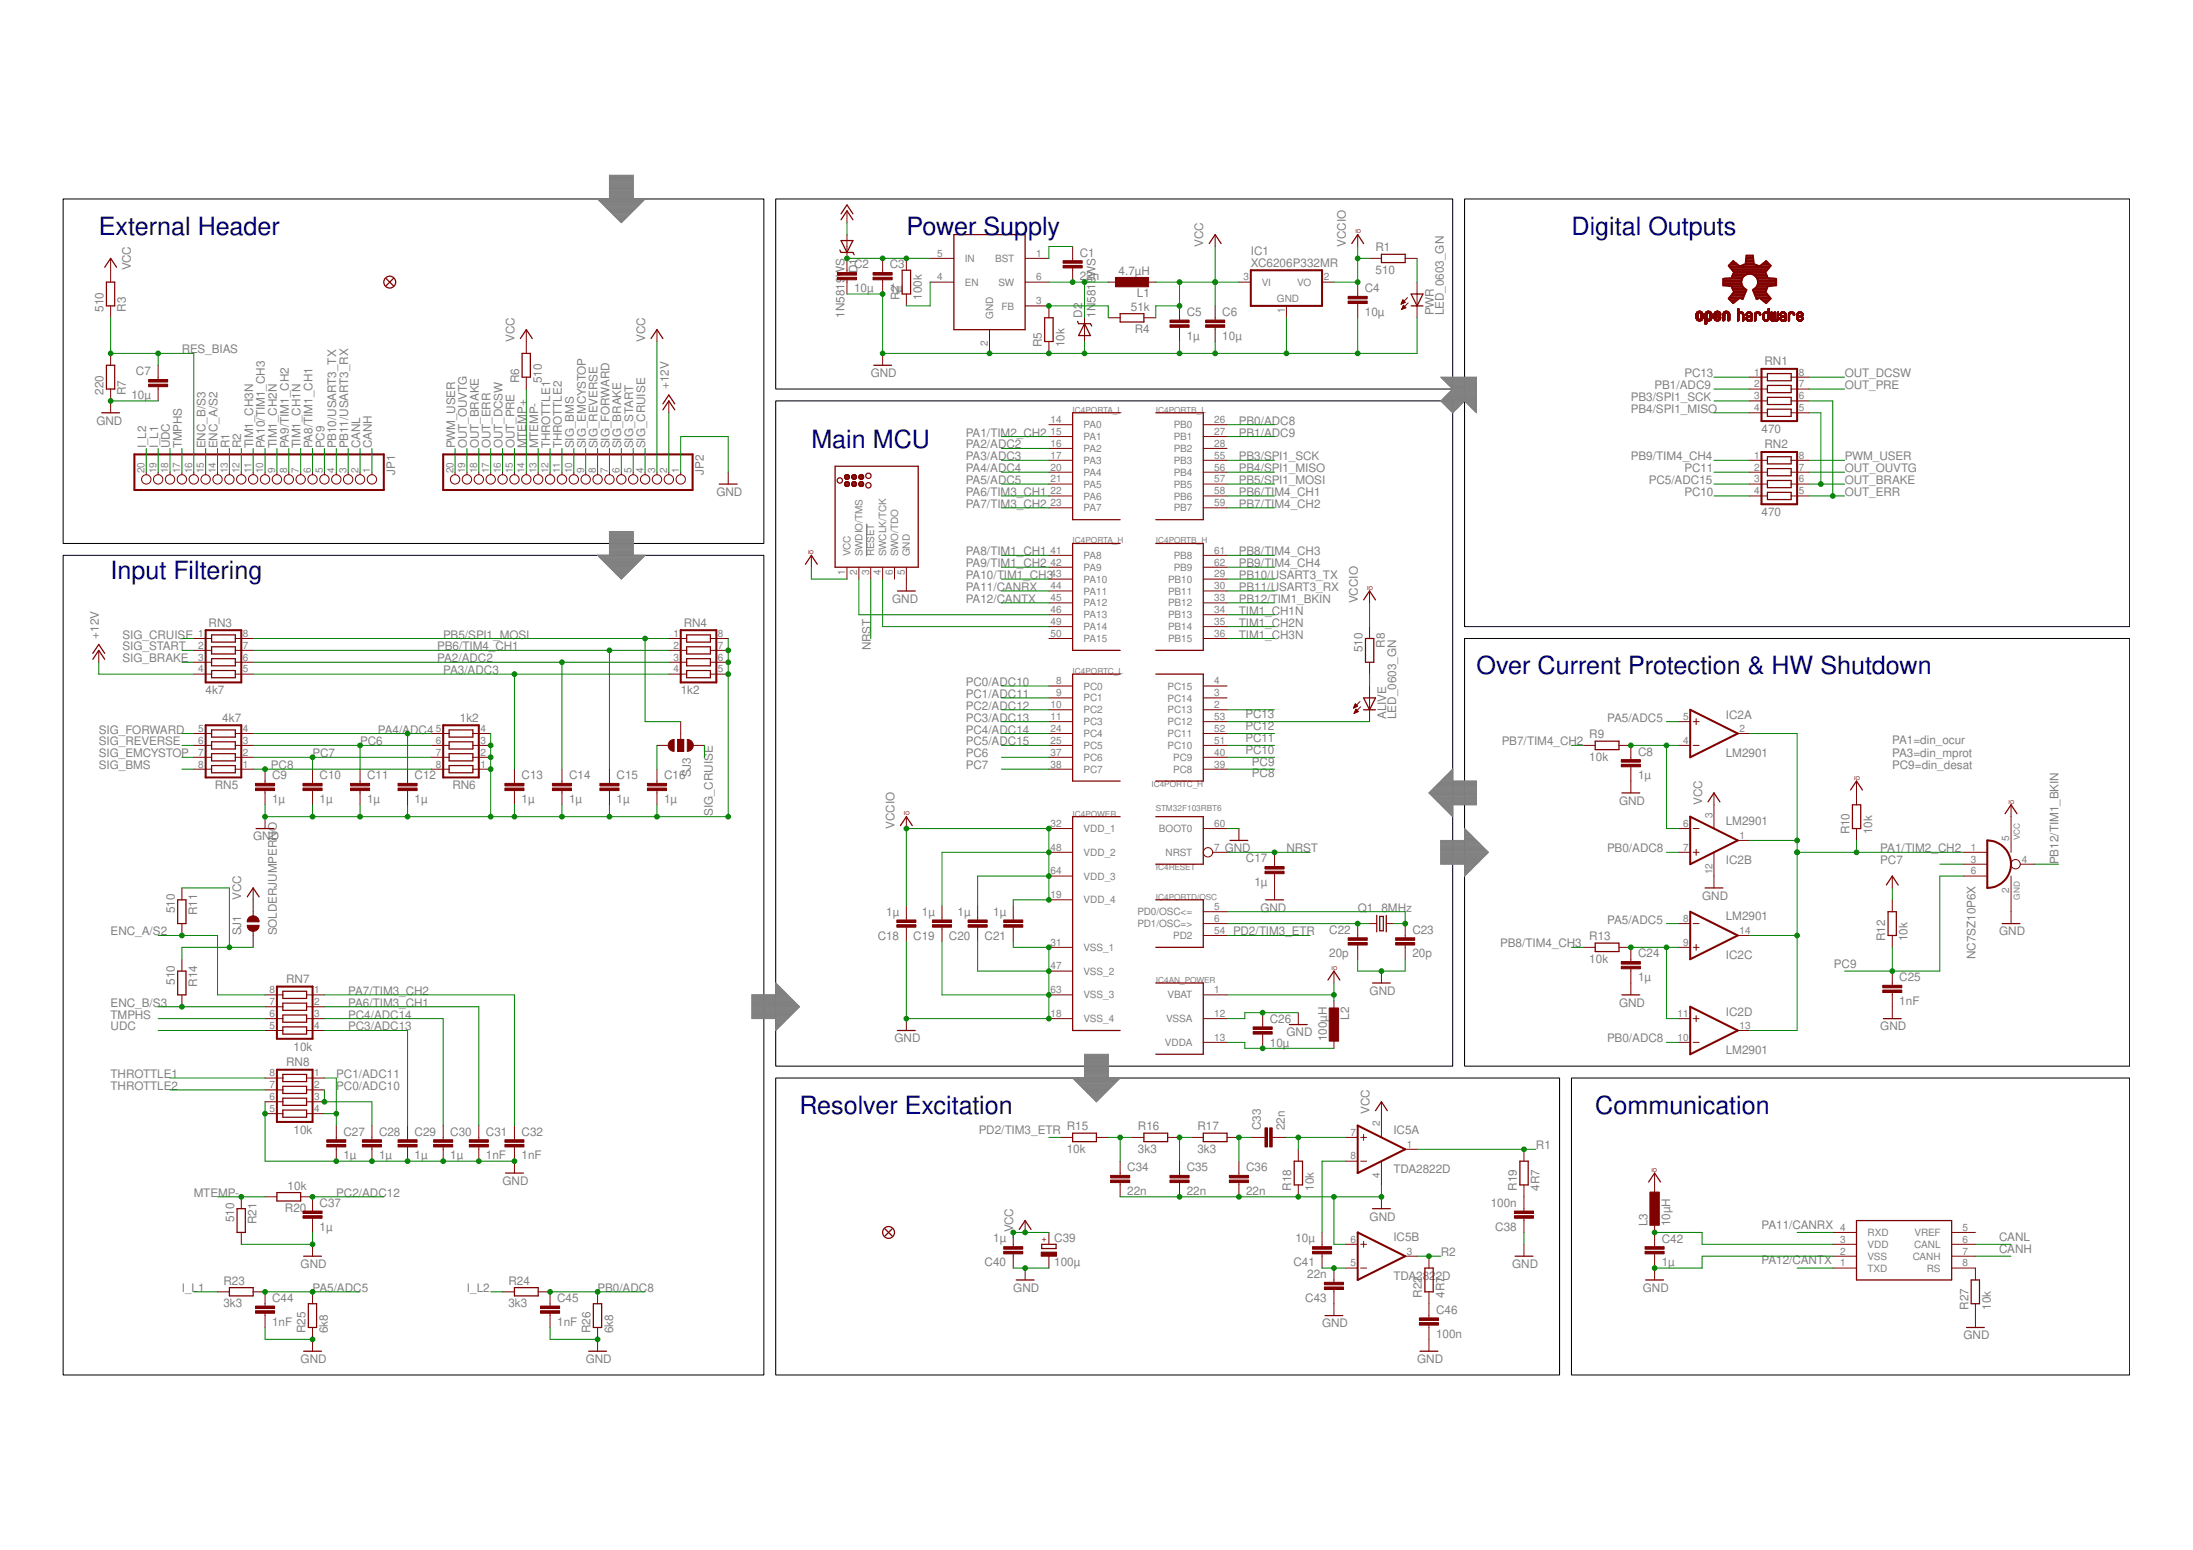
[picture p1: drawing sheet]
<svg xmlns="http://www.w3.org/2000/svg" width="297mm" height="210mm" viewBox="0 0 297 210" stroke-linecap="round" stroke-linejoin="round" font-family="sans-serif">
<defs><g id="words">
<g font-size="3.4" fill="#000080">
<text x="13.4" y="31.8">External Header</text>
<text x="122.8" y="31.8">Pow</text>
<text x="129.2" y="31.8">er Sup</text>
<text x="139.3" y="31.8">ply</text>
<text x="212.9" y="31.8">Digital Outputs</text>
<text x="109.9" y="60.7">Main MCU</text>
<text x="15" y="78.4">Input Filtering</text>
<text x="200" y="91.3">Over Current Protection &amp; HW Shutdown</text>
<text x="108.3" y="150.8">Resolver Excitation</text>
<text x="216.1" y="150.8">Communication</text>
</g>
<g font-size="1.6" fill="#808080">
<text x="146.3" y="34.8">C1</text>
<text x="163" y="33.4" transform="rotate(-90 163 33.4)">VCC</text>
<text x="169.4" y="34.6">IC1</text>
<text x="182.3" y="33.4" transform="rotate(-90 182.3 33.4)">VCCIO</text>
<text x="186.3" y="34">R1</text>
<text x="17.7" y="36.6" transform="rotate(-90 17.7 36.6)">VCC</text>
<text x="114.4" y="37.5" transform="rotate(-90 114.4 37.5)">WS</text>
<text x="115.7" y="39.6">10µ</text>
<text x="115.7" y="36.4">C2</text>
<text x="116.2" y="37" transform="rotate(-90 116.2 37)">D1</text>
<text x="120.5" y="39.6">1µ</text>
<text x="120.5" y="36.4">C3</text>
<text x="121.8" y="40.6" transform="rotate(-90 121.8 40.6)">R2</text>
<text x="124.9" y="40.6" transform="rotate(-90 124.9 40.6)">100k</text>
<text x="146.3" y="38">22n</text>
<text x="148.4" y="41" transform="rotate(-90 148.4 41)">5819WS</text>
<text x="151.5" y="37.2">4.7µH</text>
<text x="154" y="40.3">L1</text>
<text x="169.4" y="36.2">XC6206P332MR</text>
<text x="184.9" y="39.6">C4</text>
<text x="186.3" y="37.1">510</text>
<text x="14" y="42.2" transform="rotate(-90 14 42.2)">510</text>
<text x="17" y="42.2" transform="rotate(-90 17 42.2)">R3</text>
<text x="24.6" y="47.9">RES_BIAS</text>
<text x="69.7" y="46.3" transform="rotate(-90 69.7 46.3)">VCC</text>
<text x="87.4" y="46.3" transform="rotate(-90 87.4 46.3)">VCC</text>
<text x="114.4" y="43.1" transform="rotate(-90 114.4 43.1)">1N5819</text>
<text x="141.1" y="47.1" transform="rotate(-90 141.1 47.1)">R5</text>
<text x="144.2" y="47.1" transform="rotate(-90 144.2 47.1)">10k</text>
<text x="146.6" y="43" transform="rotate(-90 146.6 43)">D2</text>
<text x="148.4" y="43" transform="rotate(-90 148.4 43)">1N</text>
<text x="153.2" y="42.1">51k</text>
<text x="153.7" y="45.1">R4</text>
<text x="160.7" y="46">1µ</text>
<text x="160.7" y="42.8">C5</text>
<text x="165.6" y="46">10µ</text>
<text x="165.6" y="42.8">C6</text>
<text x="184.9" y="42.8">10µ</text>
<text x="194.2" y="42.7" transform="rotate(-90 194.2 42.7)">PWR</text>
<text x="195.6" y="42.7" transform="rotate(-90 195.6 42.7)">LED_0603_GN</text>
<text x="14" y="53.5" transform="rotate(-90 14 53.5)">220</text>
<text x="17" y="53.5" transform="rotate(-90 17 53.5)">R7</text>
<text x="18.4" y="50.8">C7</text>
<text x="70.3" y="51.9" transform="rotate(-90 70.3 51.9)">R6</text>
<text x="73.4" y="51.9" transform="rotate(-90 73.4 51.9)">510</text>
<text x="90.6" y="52.7" transform="rotate(-90 90.6 52.7)">+12V</text>
<text x="117.9" y="51.1">GND</text>
<text x="224.1" y="52.7">PB1/ADC9</text>
<text x="228.1" y="51.1">PC13</text>
<text x="239" y="49.5">RN1</text>
<text x="249.9" y="51.1">OUT_DCSW</text>
<text x="249.9" y="52.7">OUT_PRE</text>
<text x="13.1" y="57.5">GND</text>
<text x="17.8" y="54.1">10µ</text>
<text x="130.8" y="59.1">PA1/TIM2_CH2</text>
<text x="167.8" y="59.1">PB1/ADC9</text>
<text x="167.8" y="57.5">PB0/ADC8</text>
<text x="220.9" y="55.9">PB4/SPI1_MISO</text>
<text x="220.9" y="54.3">PB3/SPI1_SCK</text>
<text x="238.6" y="58.6">470</text>
<text x="19.8" y="60.7" transform="rotate(-90 19.8 60.7)">I_L2</text>
<text x="21.4" y="60.7" transform="rotate(-90 21.4 60.7)">I_L1</text>
<text x="23" y="60.7" transform="rotate(-90 23 60.7)">UDC</text>
<text x="24.6" y="60.7" transform="rotate(-90 24.6 60.7)">TMPHS</text>
<text x="27.8" y="60.7" transform="rotate(-90 27.8 60.7)">ENC_B/S3</text>
<text x="29.5" y="60.7" transform="rotate(-90 29.5 60.7)">ENC_A/S2</text>
<text x="31.1" y="60.7" transform="rotate(-90 31.1 60.7)">R1</text>
<text x="32.7" y="60.7" transform="rotate(-90 32.7 60.7)">R2</text>
<text x="34.3" y="60.7" transform="rotate(-90 34.3 60.7)">TIM1_CH3N</text>
<text x="35.9" y="60.7" transform="rotate(-90 35.9 60.7)">PA10/TIM1_CH3</text>
<text x="37.5" y="60.7" transform="rotate(-90 37.5 60.7)">TIM1_CH2N</text>
<text x="39.1" y="60.7" transform="rotate(-90 39.1 60.7)">PA9/TIM1_CH2</text>
<text x="40.7" y="60.7" transform="rotate(-90 40.7 60.7)">TIM1_CH1N</text>
<text x="42.3" y="60.7" transform="rotate(-90 42.3 60.7)">PA8/TIM1_CH1</text>
<text x="43.9" y="60.7" transform="rotate(-90 43.9 60.7)">PC9</text>
<text x="45.5" y="60.7" transform="rotate(-90 45.5 60.7)">PB10/USART3_TX</text>
<text x="47.2" y="60.7" transform="rotate(-90 47.2 60.7)">PB11/USART3_RX</text>
<text x="48.8" y="60.7" transform="rotate(-90 48.8 60.7)">CANL</text>
<text x="50.4" y="60.7" transform="rotate(-90 50.4 60.7)">CANH</text>
<text x="53.5" y="64.3" transform="rotate(-90 53.5 64.3)">JP1</text>
<text x="61.6" y="60.7" transform="rotate(-90 61.6 60.7)">PWM_USER</text>
<text x="63.2" y="60.7" transform="rotate(-90 63.2 60.7)">OUT_OUVTG</text>
<text x="64.9" y="60.7" transform="rotate(-90 64.9 60.7)">OUT_BRAKE</text>
<text x="66.5" y="60.7" transform="rotate(-90 66.5 60.7)">OUT_ERR</text>
<text x="68.1" y="60.7" transform="rotate(-90 68.1 60.7)">OUT_DCSW</text>
<text x="69.7" y="60.7" transform="rotate(-90 69.7 60.7)">OUT_PRE</text>
<text x="71.3" y="60.7" transform="rotate(-90 71.3 60.7)">MTEMP+</text>
<text x="72.9" y="60.7" transform="rotate(-90 72.9 60.7)">MTEMP-</text>
<text x="74.5" y="60.7" transform="rotate(-90 74.5 60.7)">THROTTLE1</text>
<text x="76.1" y="60.7" transform="rotate(-90 76.1 60.7)">THROTTLE2</text>
<text x="77.7" y="60.7" transform="rotate(-90 77.7 60.7)">SIG_BMS</text>
<text x="79.3" y="60.7" transform="rotate(-90 79.3 60.7)">SIG_EMCYSTOP</text>
<text x="80.9" y="60.7" transform="rotate(-90 80.9 60.7)">SIG_REVERSE</text>
<text x="82.5" y="60.7" transform="rotate(-90 82.5 60.7)">SIG_FORWARD</text>
<text x="84.2" y="60.7" transform="rotate(-90 84.2 60.7)">SIG_BRAKE</text>
<text x="85.8" y="60.7" transform="rotate(-90 85.8 60.7)">SIG_START</text>
<text x="87.4" y="60.7" transform="rotate(-90 87.4 60.7)">SIG_CRUISE</text>
<text x="95.3" y="64.3" transform="rotate(-90 95.3 64.3)">JP2</text>
<text x="130.8" y="65.6">PA5/ADC5</text>
<text x="130.8" y="63.9">PA4/ADC4</text>
<text x="130.8" y="60.7">PA2/ADC2</text>
<text x="130.8" y="62.3">PA3/ADC3</text>
<text x="167.8" y="65.6">PB5/SPI1_MOSI</text>
<text x="167.8" y="63.9">PB4/SPI1_MISO</text>
<text x="167.8" y="62.3">PB3/SPI1_SCK</text>
<text x="220.9" y="62.3">PB9/TIM4_CH4</text>
<text x="223.3" y="65.6">PC5/ADC15</text>
<text x="228.1" y="63.9">PC11</text>
<text x="239" y="60.7">RN2</text>
<text x="249.9" y="65.6">OUT_BRAKE</text>
<text x="249.9" y="62.3">PWM_USER</text>
<text x="249.9" y="63.9">OUT_OUVTG</text>
<text x="97" y="67.2">GND</text>
<text x="130.8" y="67.2">PA6/TIM3_CH1</text>
<text x="130.8" y="68.8">PA7/TIM3_CH2</text>
<text x="167.8" y="67.2">PB6/TIM4_CH1</text>
<text x="167.8" y="68.8">PB7/TIM4_CH2</text>
<text x="228.1" y="67.2">PC10</text>
<text x="238.6" y="69.9">470</text>
<text x="249.9" y="67.2">OUT_ERR</text>
<text x="130.8" y="75.2">PA8/TIM1_CH1</text>
<text x="130.8" y="76.8">PA9/TIM1_CH2</text>
<text x="167.8" y="75.2">PB8/TIM4_CH3</text>
<text x="167.8" y="76.8">PB9/TIM4_CH4</text>
<text x="120.8" y="81.6">GND</text>
<text x="130.8" y="80">PA11/CANRX</text>
<text x="130.8" y="81.6">PA12/CANTX</text>
<text x="130.8" y="78.4">PA10/TIM1_CH3</text>
<text x="167.8" y="78.4">PB10/USART3_TX</text>
<text x="167.8" y="80">PB11/USART3_RX</text>
<text x="167.8" y="81.6">PB12/TIM1_BKIN</text>
<text x="167.8" y="83.2">TIM1_CH1N</text>
<text x="183.9" y="81.6" transform="rotate(-90 183.9 81.6)">VCCIO</text>
<text x="13.4" y="86.5" transform="rotate(-90 13.4 86.5)">+12V</text>
<text x="16.6" y="88.1">SIG_START</text>
<text x="16.6" y="89.7">SIG_BRAKE</text>
<text x="16.6" y="86.5">SIG_CRUISE</text>
<text x="28.3" y="84.9">RN3</text>
<text x="59.2" y="88.1">PB6/TIM4_CH1</text>
<text x="59.2" y="89.7">PA2/ADC2</text>
<text x="60" y="86.5">PB5/SPI1_MOSI</text>
<text x="92.6" y="84.9">RN4</text>
<text x="117.9" y="88.1" transform="rotate(-90 117.9 88.1)">NRST</text>
<text x="167.8" y="84.9">TIM1_CH2N</text>
<text x="167.8" y="86.5">TIM1_CH3N</text>
<text x="184.5" y="88.3" transform="rotate(-90 184.5 88.3)">510</text>
<text x="187.6" y="87.7" transform="rotate(-90 187.6 87.7)">R8</text>
<text x="27.8" y="94">4k7</text>
<text x="60" y="91.3">PA3/ADC3</text>
<text x="92.2" y="94">1k2</text>
<text x="130.8" y="92.9">PC0/ADC10</text>
<text x="130.8" y="94.5">PC1/ADC11</text>
<text x="13.4" y="100.9">SIG_REVERSE</text>
<text x="13.4" y="99.3">SIG_FORWARD</text>
<text x="30.1" y="97.7">4k7</text>
<text x="48.8" y="100.9">PC6</text>
<text x="51.2" y="99.3">PA4/A</text>
<text x="55.5" y="99.3">DC4</text>
<text x="62.3" y="97.7">1k2</text>
<text x="130.8" y="96.1">PC2/ADC12</text>
<text x="130.8" y="97.7">PC3/ADC13</text>
<text x="130.8" y="99.3">PC4/ADC14</text>
<text x="130.8" y="100.9">PC5/ADC15</text>
<text x="168.7" y="100.5">PC11</text>
<text x="168.7" y="97.2">PC13</text>
<text x="168.7" y="98.8">PC12</text>
<text x="187.8" y="97.4" transform="rotate(-90 187.8 97.4)">ALIVE</text>
<text x="189.1" y="97.4" transform="rotate(-90 189.1 97.4)">LED_0603_GN</text>
<text x="203.4" y="100.9">PB7/TIM4_CH2</text>
<text x="215.3" y="100">R9</text>
<text x="217.7" y="97.7">PA5/ADC5</text>
<text x="233.8" y="97.3">IC2A</text>
<text x="256.3" y="100.8">PA1=din_ocur</text>
<text x="13.4" y="102.6">SIG_EMCYSTOP</text>
<text x="13.4" y="104.2">SIG_BMS</text>
<text x="29.1" y="106.9">RN5</text>
<text x="36.7" y="104.2">PC8</text>
<text x="36.9" y="105.5">C9</text>
<text x="42.3" y="102.6">PC7</text>
<text x="43.3" y="105.5">C10</text>
<text x="49.7" y="105.5">C11</text>
<text x="56.2" y="105.5">C12</text>
<text x="61.3" y="106.9">RN6</text>
<text x="70.6" y="105.5">C13</text>
<text x="77.1" y="105.5">C14</text>
<text x="83.5" y="105.5">C15</text>
<text x="89.9" y="105.5">C16</text>
<text x="93.6" y="105.3" transform="rotate(-90 93.6 105.3)">SJ3</text>
<text x="130.8" y="102.6">PC6</text>
<text x="130.8" y="104.2">PC7</text>
<text x="168.7" y="102.1">PC10</text>
<text x="169.6" y="105.3">PC8</text>
<text x="169.6" y="103.7">PC9</text>
<text x="215.3" y="103">10k</text>
<text x="221.9" y="105.5">1µ</text>
<text x="221.9" y="102.3">C8</text>
<text x="233.8" y="102.6">LM2901</text>
<text x="256.3" y="102.5">PA3=din_mprot</text>
<text x="256.3" y="104.2">PC9=din_desat</text>
<text x="34.3" y="113.8">GND</text>
<text x="36.9" y="108.7">1µ</text>
<text x="43.3" y="108.7">1µ</text>
<text x="49.7" y="108.7">1µ</text>
<text x="56.2" y="108.7">1µ</text>
<text x="70.6" y="108.7">1µ</text>
<text x="77.1" y="108.7">1µ</text>
<text x="83.5" y="108.7">1µ</text>
<text x="89.9" y="108.7">1µ</text>
<text x="96.5" y="110.5" transform="rotate(-90 96.5 110.5)">SIG_CRUISE</text>
<text x="121.2" y="112.2" transform="rotate(-90 121.2 112.2)">VCCIO</text>
<text x="219.3" y="109">GND</text>
<text x="230.6" y="109" transform="rotate(-90 230.6 109)">VCC</text>
<text x="233.8" y="111.7">LM2901</text>
<text x="250.5" y="113" transform="rotate(-90 250.5 113)">R10</text>
<text x="253.6" y="113" transform="rotate(-90 253.6 113)">10k</text>
<text x="165.9" y="115.4">GND</text>
<text x="168.8" y="116.8">C17</text>
<text x="174.2" y="115.4">NRST</text>
<text x="217.7" y="115.4">PB0/ADC8</text>
<text x="233.8" y="116.9">IC2B</text>
<text x="254.7" y="117">PC7</text>
<text x="254.7" y="115.4">PA1/TIM2_CH2</text>
<text x="278.8" y="117" transform="rotate(-90 278.8 117)">PB12/TIM1_BKIN</text>
<text x="23.7" y="123.7" transform="rotate(-90 23.7 123.7)">510</text>
<text x="26.7" y="124" transform="rotate(-90 26.7 124)">R11</text>
<text x="32.7" y="121.9" transform="rotate(-90 32.7 121.9)">VCC</text>
<text x="120" y="124">1µ</text>
<text x="124.9" y="124">1µ</text>
<text x="129.7" y="124">1µ</text>
<text x="134.5" y="124">1µ</text>
<text x="169.9" y="120">1µ</text>
<text x="170.7" y="123.5">GND</text>
<text x="183.9" y="123.5">Q1</text>
<text x="187.1" y="123.5">8MHz</text>
<text x="217.7" y="125.1">PA5/ADC5</text>
<text x="230.6" y="121.9">GND</text>
<text x="233.8" y="124.6">LM2901</text>
<text x="15" y="126.7">ENC_A/S2</text>
<text x="32.7" y="126.7" transform="rotate(-90 32.7 126.7)">SJ1</text>
<text x="37.5" y="126.7" transform="rotate(-90 37.5 126.7)">SOLDERJUMPERNO</text>
<text x="118.9" y="127.2">C18</text>
<text x="123.7" y="127.2">C19</text>
<text x="128.5" y="127.2">C20</text>
<text x="133.4" y="127.2">C21</text>
<text x="167" y="126.7">PD2/TIM3_ETR</text>
<text x="180" y="129.7">20p</text>
<text x="180" y="126.4">C22</text>
<text x="191.3" y="129.7">20p</text>
<text x="191.3" y="126.4">C23</text>
<text x="203.2" y="128.3">PB8/TIM4_CH3</text>
<text x="215.3" y="130.4">10k</text>
<text x="215.3" y="127.3">R13</text>
<text x="221.9" y="129.7">C24</text>
<text x="233.8" y="129.8">IC2C</text>
<text x="248.4" y="131">PC9</text>
<text x="255.3" y="127.5" transform="rotate(-90 255.3 127.5)">R12</text>
<text x="258.4" y="127.5" transform="rotate(-90 258.4 127.5)">10k</text>
<text x="267.6" y="129.9" transform="rotate(-90 267.6 129.9)">NC7SZ10P6X</text>
<text x="270.8" y="126.7">GND</text>
<text x="15" y="136.3">ENC_B/S3</text>
<text x="15" y="137.9">TMPHS</text>
<text x="23.7" y="133.3" transform="rotate(-90 23.7 133.3)">510</text>
<text x="26.7" y="133.6" transform="rotate(-90 26.7 133.6)">R14</text>
<text x="38.8" y="133.1">RN7</text>
<text x="47.2" y="137.9">PC4/ADC14</text>
<text x="47.2" y="136.3">PA6/TIM3_CH1</text>
<text x="47.2" y="134.7">PA7/TIM3_CH2</text>
<text x="185.5" y="134.7">GND</text>
<text x="219.3" y="136.3">GND</text>
<text x="221.9" y="132.9">1µ</text>
<text x="233.8" y="137.5">IC2D</text>
<text x="257.3" y="136.1">1nF</text>
<text x="257.3" y="132.9">C25</text>
<text x="15" y="139.6">UDC</text>
<text x="39.8" y="142.3">10k</text>
<text x="47.2" y="139.6">PC3/ADC13</text>
<text x="121.2" y="141.2">GND</text>
<text x="172" y="141.7">10µ</text>
<text x="172" y="138.5">C26</text>
<text x="174.2" y="140.4">GND</text>
<text x="179.7" y="141" transform="rotate(-90 179.7 141)">100µH</text>
<text x="182.8" y="138.1" transform="rotate(-90 182.8 138.1)">L2</text>
<text x="217.7" y="141.2">PB0/ADC8</text>
<text x="233.8" y="142.8">LM2901</text>
<text x="254.7" y="139.6">GND</text>
<text x="15" y="146">THROTTLE1</text>
<text x="15" y="147.6">THROTTLE2</text>
<text x="38.8" y="144.4">RN8</text>
<text x="45.5" y="147.6">PC0/ADC10</text>
<text x="45.5" y="146">PC1/ADC11</text>
<text x="39.8" y="153.5">10k</text>
<text x="46.5" y="153.8">C27</text>
<text x="51.3" y="153.8">C28</text>
<text x="56.2" y="153.8">C29</text>
<text x="61" y="153.8">C30</text>
<text x="65.8" y="153.8">C31</text>
<text x="70.6" y="153.8">C32</text>
<text x="132.6" y="153.5">PD2/TIM3_ETR</text>
<text x="144.5" y="153.1">R15</text>
<text x="154.1" y="153.1">R16</text>
<text x="162.2" y="153.1">R17</text>
<text x="170.8" y="153.1" transform="rotate(-90 170.8 153.1)">C33</text>
<text x="174" y="153.1" transform="rotate(-90 174 153.1)">22n</text>
<text x="185.5" y="150.8" transform="rotate(-90 185.5 150.8)">VCC</text>
<text x="188.7" y="153.6">IC5A</text>
<text x="208" y="155.6">R1</text>
<text x="39" y="161.1">10k</text>
<text x="46.5" y="157">1µ</text>
<text x="51.3" y="157">1µ</text>
<text x="56.2" y="157">1µ</text>
<text x="61" y="157">1µ</text>
<text x="65.8" y="157">1nF</text>
<text x="68.1" y="160.5">GND</text>
<text x="70.6" y="157">1nF</text>
<text x="144.5" y="156.1">10k</text>
<text x="152.7" y="161.8">22n</text>
<text x="152.7" y="158.6">C34</text>
<text x="154.1" y="156.1">3k3</text>
<text x="160.7" y="161.8">22n</text>
<text x="160.7" y="158.6">C35</text>
<text x="162.2" y="156.1">3k3</text>
<text x="168.8" y="161.8">22n</text>
<text x="168.8" y="158.6">C36</text>
<text x="174.9" y="161.3" transform="rotate(-90 174.9 161.3)">R18</text>
<text x="177.9" y="161.3" transform="rotate(-90 177.9 161.3)">10k</text>
<text x="188.7" y="158.9">TDA2822D</text>
<text x="205.5" y="161.3" transform="rotate(-90 205.5 161.3)">R19</text>
<text x="208.5" y="161.3" transform="rotate(-90 208.5 161.3)">4R7</text>
<text x="26.2" y="162.1">MTEMP-</text>
<text x="31.7" y="165.5" transform="rotate(-90 31.7 165.5)">510</text>
<text x="34.7" y="165.8" transform="rotate(-90 34.7 165.8)">R21</text>
<text x="38.6" y="164.1">R20</text>
<text x="43.3" y="166.7">1µ</text>
<text x="43.3" y="163.4">C37</text>
<text x="45.5" y="162.1">PC2/ADC12</text>
<text x="137.2" y="166.9" transform="rotate(-90 137.2 166.9)">VCC</text>
<text x="185.5" y="165.3">GND</text>
<text x="201.9" y="163.4">100n</text>
<text x="202.5" y="166.7">C38</text>
<text x="223.2" y="166.1" transform="rotate(-90 223.2 166.1)">L3</text>
<text x="226.2" y="166.1" transform="rotate(-90 226.2 166.1)">10µH</text>
<text x="238.6" y="166.4">PA11/CANRX</text>
<text x="30.3" y="174">R23</text>
<text x="40.7" y="171.7">GND</text>
<text x="68.9" y="174">R24</text>
<text x="133.4" y="171.5">C40</text>
<text x="134.5" y="168.3">1µ</text>
<text x="142.8" y="171.4">100µ</text>
<text x="142.8" y="168.2">C39</text>
<text x="175.2" y="171.5">C41</text>
<text x="175.5" y="168.3">10µ</text>
<text x="177.1" y="173.1">22n</text>
<text x="188.7" y="173.3">TDA282</text>
<text x="188.7" y="168.1">IC5B</text>
<text x="194.5" y="173.3">2D</text>
<text x="195.2" y="170.1">R2</text>
<text x="204.8" y="171.7">GND</text>
<text x="225.1" y="171.5">1µ</text>
<text x="225.1" y="168.3">C42</text>
<text x="238.6" y="171.2">PA12/CANTX</text>
<text x="270.8" y="168">CANL</text>
<text x="270.8" y="169.6">CANH</text>
<text x="24.6" y="174.9">I_L1</text>
<text x="30.3" y="177">3k3</text>
<text x="36.9" y="179.5">1nF</text>
<text x="36.9" y="176.3">C44</text>
<text x="42.3" y="174.9">PA5/ADC5</text>
<text x="63.2" y="174.9">I_L2</text>
<text x="68.9" y="177">3k3</text>
<text x="75.5" y="179.5">1nF</text>
<text x="75.5" y="176.3">C45</text>
<text x="80.9" y="174.9">PB0/ADC8</text>
<text x="137.2" y="174.9">GND</text>
<text x="176.8" y="176.3">C43</text>
<text x="179.1" y="179.8">GND</text>
<text x="192.6" y="175.7" transform="rotate(-90 192.6 175.7)">R22</text>
<text x="194.5" y="177.9">C46</text>
<text x="195.6" y="175.7" transform="rotate(-90 195.6 175.7)">4R7</text>
<text x="222.5" y="174.9">GND</text>
<text x="266.6" y="177.4" transform="rotate(-90 266.6 177.4)">R27</text>
<text x="269.6" y="177.4" transform="rotate(-90 269.6 177.4)">10k</text>
<text x="40.7" y="184.6">GND</text>
<text x="41.4" y="180.6" transform="rotate(-90 41.4 180.6)">R25</text>
<text x="44.4" y="180.6" transform="rotate(-90 44.4 180.6)">6k8</text>
<text x="79.3" y="184.6">GND</text>
<text x="80" y="180.6" transform="rotate(-90 80 180.6)">R26</text>
<text x="83" y="180.6" transform="rotate(-90 83 180.6)">6k8</text>
<text x="191.9" y="184.6">GND</text>
<text x="194.5" y="181.1">100n</text>
<text x="265.9" y="181.4">GND</text>
</g>
<g font-size="1.4" fill="#808080">
<text x="127" y="34.8">5</text>
<text x="130.7" y="35.5">IN</text>
<text x="134.8" y="35.5">BST</text>
<text x="140.3" y="34.8">1</text>
<text x="127" y="38">4</text>
<text x="130.7" y="38.7">EN</text>
<text x="135.2" y="38.7">SW</text>
<text x="135.6" y="41.9">FB</text>
<text x="140.3" y="41.2">3</text>
<text x="140.3" y="38">6</text>
<text x="168.4" y="38">3</text>
<text x="170.9" y="38.7">VI</text>
<text x="173" y="40.9">GND</text>
<text x="175.7" y="38.7">VO</text>
<text x="179.3" y="38">2</text>
<text x="133.8" y="46.9" transform="rotate(-90 133.8 46.9)">2</text>
<text x="134.5" y="43.2" transform="rotate(-90 134.5 43.2)">GND</text>
<text x="174" y="42.4" transform="rotate(-90 174 42.4)">1</text>
<text x="237.6" y="52.5">2</text>
<text x="237.6" y="50.9">1</text>
<text x="243.7" y="52.5">7</text>
<text x="243.7" y="50.9">8</text>
<text x="142.3" y="57.3">14</text>
<text x="142.3" y="58.9">15</text>
<text x="146.8" y="58">PA0</text>
<text x="146.8" y="59.6">PA1</text>
<text x="159" y="58">PB0</text>
<text x="159" y="59.6">PB1</text>
<text x="164.5" y="57.3">26</text>
<text x="164.5" y="58.9">27</text>
<text x="237.6" y="54.1">3</text>
<text x="237.6" y="55.7">4</text>
<text x="243.7" y="55.7">5</text>
<text x="243.7" y="54.1">6</text>
<text x="19.6" y="64.1" transform="rotate(-90 19.6 64.1)">20</text>
<text x="21.2" y="64.1" transform="rotate(-90 21.2 64.1)">19</text>
<text x="22.8" y="64.1" transform="rotate(-90 22.8 64.1)">18</text>
<text x="24.4" y="64.1" transform="rotate(-90 24.4 64.1)">17</text>
<text x="26" y="64.1" transform="rotate(-90 26 64.1)">16</text>
<text x="27.6" y="64.1" transform="rotate(-90 27.6 64.1)">15</text>
<text x="29.2" y="64.1" transform="rotate(-90 29.2 64.1)">14</text>
<text x="30.8" y="64.1" transform="rotate(-90 30.8 64.1)">13</text>
<text x="32.4" y="64.1" transform="rotate(-90 32.4 64.1)">12</text>
<text x="34.1" y="64.1" transform="rotate(-90 34.1 64.1)">11</text>
<text x="35.7" y="64.1" transform="rotate(-90 35.7 64.1)">10</text>
<text x="37.3" y="64.1" transform="rotate(-90 37.3 64.1)">9</text>
<text x="38.9" y="64.1" transform="rotate(-90 38.9 64.1)">8</text>
<text x="40.5" y="64.1" transform="rotate(-90 40.5 64.1)">7</text>
<text x="42.1" y="64.1" transform="rotate(-90 42.1 64.1)">6</text>
<text x="43.7" y="64.1" transform="rotate(-90 43.7 64.1)">5</text>
<text x="45.3" y="64.1" transform="rotate(-90 45.3 64.1)">4</text>
<text x="46.9" y="64.1" transform="rotate(-90 46.9 64.1)">3</text>
<text x="48.5" y="64.1" transform="rotate(-90 48.5 64.1)">2</text>
<text x="50.1" y="64.1" transform="rotate(-90 50.1 64.1)">1</text>
<text x="61.4" y="64.1" transform="rotate(-90 61.4 64.1)">20</text>
<text x="63" y="64.1" transform="rotate(-90 63 64.1)">19</text>
<text x="64.6" y="64.1" transform="rotate(-90 64.6 64.1)">18</text>
<text x="66.2" y="64.1" transform="rotate(-90 66.2 64.1)">17</text>
<text x="67.8" y="64.1" transform="rotate(-90 67.8 64.1)">16</text>
<text x="69.5" y="64.1" transform="rotate(-90 69.5 64.1)">15</text>
<text x="71.1" y="64.1" transform="rotate(-90 71.1 64.1)">14</text>
<text x="72.7" y="64.1" transform="rotate(-90 72.7 64.1)">13</text>
<text x="74.3" y="64.1" transform="rotate(-90 74.3 64.1)">12</text>
<text x="75.9" y="64.1" transform="rotate(-90 75.9 64.1)">11</text>
<text x="77.5" y="64.1" transform="rotate(-90 77.5 64.1)">10</text>
<text x="79.1" y="64.1" transform="rotate(-90 79.1 64.1)">9</text>
<text x="80.7" y="64.1" transform="rotate(-90 80.7 64.1)">8</text>
<text x="82.3" y="64.1" transform="rotate(-90 82.3 64.1)">7</text>
<text x="83.9" y="64.1" transform="rotate(-90 83.9 64.1)">6</text>
<text x="85.5" y="64.1" transform="rotate(-90 85.5 64.1)">5</text>
<text x="87.1" y="64.1" transform="rotate(-90 87.1 64.1)">4</text>
<text x="88.8" y="64.1" transform="rotate(-90 88.8 64.1)">3</text>
<text x="90.4" y="64.1" transform="rotate(-90 90.4 64.1)">2</text>
<text x="92" y="64.1" transform="rotate(-90 92 64.1)">1</text>
<text x="142.3" y="60.5">16</text>
<text x="142.3" y="62.1">17</text>
<text x="142.3" y="63.7">20</text>
<text x="142.3" y="65.3">21</text>
<text x="146.8" y="61.2">PA2</text>
<text x="146.8" y="62.8">PA3</text>
<text x="146.8" y="64.4">PA4</text>
<text x="159" y="61.2">PB2</text>
<text x="159" y="62.8">PB3</text>
<text x="159" y="64.4">PB4</text>
<text x="164.5" y="60.5">28</text>
<text x="164.5" y="62.1">55</text>
<text x="164.5" y="63.7">56</text>
<text x="164.5" y="65.3">57</text>
<text x="237.6" y="63.7">2</text>
<text x="237.6" y="65.3">3</text>
<text x="237.6" y="62.1">1</text>
<text x="243.7" y="65.3">6</text>
<text x="243.7" y="63.7">7</text>
<text x="243.7" y="62.1">8</text>
<text x="142.3" y="66.9">22</text>
<text x="142.3" y="68.5">23</text>
<text x="146.8" y="66">PA5</text>
<text x="146.8" y="67.6">PA6</text>
<text x="146.8" y="69.3">PA7</text>
<text x="159" y="66">PB5</text>
<text x="159" y="67.7">PB6</text>
<text x="159" y="69.3">PB7</text>
<text x="164.5" y="66.9">58</text>
<text x="164.5" y="68.5">59</text>
<text x="237.6" y="66.9">4</text>
<text x="243.7" y="66.9">5</text>
<text x="114.5" y="77.8" transform="rotate(-90 114.5 77.8)">1</text>
<text x="115.2" y="75.3" transform="rotate(-90 115.2 75.3)">VCC</text>
<text x="116.1" y="77.8" transform="rotate(-90 116.1 77.8)">2</text>
<text x="116.8" y="75.3" transform="rotate(-90 116.8 75.3)">SWDIO/TMS</text>
<text x="117.7" y="77.8" transform="rotate(-90 117.7 77.8)">3</text>
<text x="118.4" y="75.3" transform="rotate(-90 118.4 75.3)">RESET</text>
<text x="119.3" y="77.8" transform="rotate(-90 119.3 77.8)">4</text>
<text x="120" y="75.3" transform="rotate(-90 120 75.3)">SWCLK/TCK</text>
<text x="120.9" y="77.8" transform="rotate(-90 120.9 77.8)">6</text>
<text x="121.6" y="75.3" transform="rotate(-90 121.6 75.3)">SWO/TDO</text>
<text x="122.5" y="77.8" transform="rotate(-90 122.5 77.8)">5</text>
<text x="123.2" y="75.3" transform="rotate(-90 123.2 75.3)">GND</text>
<text x="142.3" y="75">41</text>
<text x="142.3" y="76.6">42</text>
<text x="146.8" y="75.7">PA8</text>
<text x="146.8" y="77.3">PA9</text>
<text x="159" y="75.7">PB8</text>
<text x="159" y="77.3">PB9</text>
<text x="164.5" y="75">61</text>
<text x="164.5" y="76.6">62</text>
<text x="142.3" y="78.2">43</text>
<text x="142.3" y="79.8">44</text>
<text x="142.3" y="81.4">45</text>
<text x="142.3" y="83">46</text>
<text x="146.8" y="78.9">PA10</text>
<text x="146.8" y="80.5">PA11</text>
<text x="146.8" y="82.1">PA12</text>
<text x="146.8" y="83.7">PA13</text>
<text x="158.2" y="78.9">PB10</text>
<text x="158.2" y="80.5">PB11</text>
<text x="158.2" y="82.1">PB12</text>
<text x="158.2" y="83.7">PB13</text>
<text x="164.5" y="78.2">29</text>
<text x="164.5" y="79.8">30</text>
<text x="164.5" y="81.4">33</text>
<text x="164.5" y="83">34</text>
<text x="26.9" y="87.9">2</text>
<text x="26.9" y="89.5">3</text>
<text x="26.9" y="86.2">1</text>
<text x="32.9" y="89.5">6</text>
<text x="32.9" y="87.9">7</text>
<text x="32.9" y="86.2">8</text>
<text x="91.2" y="87.9">2</text>
<text x="91.2" y="89.5">3</text>
<text x="91.2" y="86.2">1</text>
<text x="97.3" y="89.5">6</text>
<text x="97.3" y="87.9">7</text>
<text x="97.3" y="86.2">8</text>
<text x="142.3" y="84.6">49</text>
<text x="142.3" y="86.2">50</text>
<text x="146.8" y="85.3">PA14</text>
<text x="146.8" y="86.9">PA15</text>
<text x="158.2" y="85.3">PB14</text>
<text x="158.2" y="87">PB15</text>
<text x="164.5" y="84.6">35</text>
<text x="164.5" y="86.2">36</text>
<text x="26.9" y="91.1">4</text>
<text x="32.9" y="91.1">5</text>
<text x="91.2" y="91.1">4</text>
<text x="97.3" y="91.1">5</text>
<text x="142.3" y="95.9">10</text>
<text x="143" y="92.7">8</text>
<text x="143" y="94.3">9</text>
<text x="146.8" y="93.4">PC0</text>
<text x="146.8" y="95">PC1</text>
<text x="158.1" y="95">PC14</text>
<text x="158.1" y="93.4">PC15</text>
<text x="164.5" y="95.9">2</text>
<text x="164.5" y="94.3">3</text>
<text x="164.5" y="92.7">4</text>
<text x="26.9" y="99.1">5</text>
<text x="26.9" y="100.7">6</text>
<text x="32.9" y="100.7">3</text>
<text x="32.9" y="99.1">4</text>
<text x="59" y="99.1">5</text>
<text x="59" y="100.7">6</text>
<text x="65.1" y="100.7">3</text>
<text x="65.1" y="99.1">4</text>
<text x="142.3" y="97.5">11</text>
<text x="142.3" y="99.1">24</text>
<text x="142.3" y="100.7">25</text>
<text x="146.8" y="96.6">PC2</text>
<text x="146.8" y="98.2">PC3</text>
<text x="146.8" y="99.8">PC4</text>
<text x="146.8" y="101.4">PC5</text>
<text x="158.1" y="96.6">PC13</text>
<text x="158.1" y="101.4">PC10</text>
<text x="158.1" y="99.8">PC11</text>
<text x="158.1" y="98.2">PC12</text>
<text x="164.5" y="100.7">51</text>
<text x="164.5" y="99.1">52</text>
<text x="164.5" y="97.5">53</text>
<text x="228" y="100.7">4</text>
<text x="228" y="97.5">5</text>
<text x="235.6" y="99.1">2</text>
<text x="26.9" y="102.3">7</text>
<text x="26.9" y="103.9">8</text>
<text x="32.9" y="102.3">2</text>
<text x="32.9" y="103.9">1</text>
<text x="59" y="102.3">7</text>
<text x="59" y="103.9">8</text>
<text x="65.1" y="102.3">2</text>
<text x="65.1" y="103.9">1</text>
<text x="142.3" y="102.3">37</text>
<text x="142.3" y="103.9">38</text>
<text x="146.8" y="103">PC6</text>
<text x="146.8" y="104.6">PC7</text>
<text x="158.9" y="104.7">PC8</text>
<text x="158.9" y="103">PC9</text>
<text x="164.5" y="103.9">39</text>
<text x="164.5" y="102.3">40</text>
<text x="142.3" y="112">32</text>
<text x="146.8" y="112.7">VDD_1</text>
<text x="157" y="112.7">BOOT0</text>
<text x="164.5" y="112">60</text>
<text x="228" y="112">6</text>
<text x="231.9" y="110.7" transform="rotate(-90 231.9 110.7)">3</text>
<text x="235.6" y="113.6">1</text>
<text x="272.2" y="113.9" transform="rotate(-90 272.2 113.9)">5</text>
<text x="142.3" y="115.2">48</text>
<text x="142.3" y="118.4">64</text>
<text x="146.8" y="115.9">VDD_2</text>
<text x="146.8" y="119.1">VDD_3</text>
<text x="157.9" y="115.9">NRST</text>
<text x="164.5" y="115.2">7</text>
<text x="228" y="115.2">7</text>
<text x="231.9" y="118.4" transform="rotate(-90 231.9 118.4)">12</text>
<text x="266.9" y="115.2">1</text>
<text x="266.9" y="116.8">3</text>
<text x="266.9" y="118.4">6</text>
<text x="273.9" y="116.8">4</text>
<text x="142.3" y="121.6">19</text>
<text x="146.8" y="122.3">VDD_4</text>
<text x="154.1" y="124">PD0/OSC&lt;=</text>
<text x="154.1" y="125.6">PD1/OSC=&gt;</text>
<text x="164.5" y="123.2">5</text>
<text x="164.5" y="124.8">6</text>
<text x="228" y="124.8">8</text>
<text x="272.2" y="120.9" transform="rotate(-90 272.2 120.9)">2</text>
<text x="142.3" y="128.1">31</text>
<text x="142.3" y="131.3">47</text>
<text x="146.8" y="128.8">VSS_1</text>
<text x="146.8" y="132">VSS_2</text>
<text x="158.9" y="127.2">PD2</text>
<text x="164.5" y="126.5">54</text>
<text x="228" y="128.1">9</text>
<text x="235.6" y="126.5">14</text>
<text x="36.5" y="137.7">6</text>
<text x="36.5" y="136.1">7</text>
<text x="36.5" y="134.5">8</text>
<text x="42.6" y="136.1">2</text>
<text x="42.6" y="137.7">3</text>
<text x="42.6" y="134.5">1</text>
<text x="142.3" y="134.5">63</text>
<text x="142.3" y="137.7">18</text>
<text x="146.8" y="135.2">VSS_3</text>
<text x="158.1" y="135.2">VBAT</text>
<text x="164.5" y="134.5">1</text>
<text x="164.5" y="137.7">12</text>
<text x="227.2" y="137.7">11</text>
<text x="36.5" y="139.3">5</text>
<text x="42.6" y="139.3">4</text>
<text x="146.8" y="138.4">VSS_4</text>
<text x="157.8" y="141.7">VDDA</text>
<text x="158" y="138.4">VSSA</text>
<text x="164.5" y="140.9">13</text>
<text x="227.2" y="140.9">10</text>
<text x="235.6" y="139.3">13</text>
<text x="36.5" y="149">6</text>
<text x="36.5" y="147.4">7</text>
<text x="36.5" y="145.8">8</text>
<text x="42.6" y="147.4">2</text>
<text x="42.6" y="149">3</text>
<text x="42.6" y="145.8">1</text>
<text x="36.5" y="150.6">5</text>
<text x="42.6" y="150.6">4</text>
<text x="182.9" y="153.8">7</text>
<text x="186.9" y="152.5" transform="rotate(-90 186.9 152.5)">2</text>
<text x="190.6" y="155.4">1</text>
<text x="182.9" y="157">8</text>
<text x="186.9" y="159.5" transform="rotate(-90 186.9 159.5)">4</text>
<text x="249.2" y="166.7">4</text>
<text x="253" y="167.4">RXD</text>
<text x="259.3" y="167.4">VREF</text>
<text x="265.8" y="166.7">5</text>
<text x="182.9" y="171.5">5</text>
<text x="182.9" y="168.3">6</text>
<text x="190.6" y="169.9">3</text>
<text x="249.2" y="171.5">1</text>
<text x="249.2" y="169.9">2</text>
<text x="249.2" y="168.3">3</text>
<text x="253" y="172.2">TXD</text>
<text x="253" y="170.6">VSS</text>
<text x="253" y="169">VDD</text>
<text x="259.1" y="170.6">CANH</text>
<text x="259.3" y="169">CANL</text>
<text x="261" y="172.2">RS</text>
<text x="265.8" y="168.3">6</text>
<text x="265.8" y="169.9">7</text>
<text x="265.8" y="171.5">8</text>
</g>
<g font-size="1.1" fill="#808080">
<text x="145.3" y="55.9">I</text>
<text x="145.6" y="55.9">C4PORTA_L</text>
<text x="156.6" y="55.9">IC4PORTB_L</text>
<text x="145.3" y="73.6">I</text>
<text x="145.6" y="73.6">C4PORTA_H</text>
<text x="156.6" y="73.6">IC4PORTB_H</text>
<text x="145.3" y="91.3">I</text>
<text x="145.6" y="91.3">C4PORTC_L</text>
<text x="156" y="106.6">IC4PORTC_H</text>
<text x="145.3" y="110.6">I</text>
<text x="145.6" y="110.6">C4POWER</text>
<text x="156.6" y="109.8">STM32F103RBT6</text>
<text x="273.6" y="113.8" transform="rotate(-90 273.6 113.8)">VCC</text>
<text x="156.6" y="117.8">IC4RESET</text>
<text x="156.6" y="121.9">IC4PORTD/OSC</text>
<text x="273.6" y="121.9" transform="rotate(-90 273.6 121.9)">GND</text>
<text x="156.6" y="133.1">IC4AN_POWER</text>
</g>
<text font-size="1.1" fill="#800000" x="141.7" y="168.2" transform="rotate(-90 141.7 168.2)">+</text>
<g font-size=".7" fill="#800000">
<text x="183.6" y="31.6">IO</text>
<text x="109.5" y="75">IO</text>
<text x="185.2" y="79.9">IO</text>
<text x="251.1" y="105.6">IO</text>
<text x="122.4" y="110.4">IO</text>
<text x="272.1" y="108.8">IO</text>
<text x="180.4" y="131.3">IO</text>
<text x="223.7" y="158.7">IO</text>
</g>
</g></defs>
<path d="M8.6 26.9h94.9v46.7h-94.9zM105.1 26.9h91.7v25.8h-91.7zM198.4 26.9h90.1v58h-90.1zM105.1 54.3h91.7v90.1h-91.7zM8.6 75.2h94.9v111h-94.9zM198.4 86.5h90.1v57.9h-90.1zM105.1 146h106.1v40.2h-106.1zM212.9 146h75.6v40.2h-75.6z" fill="none" stroke="#000" stroke-width=".14"/>
<g fill="none" stroke="#808080" stroke-width=".14">
<path d="M80.9 26.9l6.5 .1-3.2 3.2zM81 27h6.3M81.1 27.1h6.1M81.1 27.2h6.1M81.2 27.2h5.9M81.3 27.3h5.7M81.4 27.4h5.5M81.5 27.5h5.3M81.6 27.6h5.1M81.7 27.7h5M81.7 27.7h4.9M81.8 27.8h4.7"/>
<path d="M81.9 27.9h4.6M81.9 27.9h4.5M82 28h4.3M82 28.1h4.3M82.1 28.1h4.1M82.2 28.2h3.9M82.2 28.3h3.9M82.3 28.3h3.7M82.4 28.4h3.5M82.5 28.5h3.3M82.5 26.9v-3.2h3.3v3.2M82.5 26.9h3.3"/>
<path d="M82.5 26.8h3.3M82.5 26.7h3.3M82.5 26.6h3.3M82.5 26.5h3.3M82.5 26.4h3.3M82.5 26.3h3.3M82.5 26.2h3.3M82.5 26.1h3.3M82.5 26h3.3M82.5 25.9h3.3M82.5 25.8h3.3M82.5 25.7h3.3"/>
<path d="M82.5 25.6h3.3M82.5 25.5h3.3M82.5 25.4h3.3M82.5 25.3h3.3M82.5 25.2h3.3M82.5 25.1h3.3M82.5 25h3.3M82.5 24.9h3.3M82.5 24.8h3.3M82.5 24.7h3.3M82.5 24.6h3.3M82.5 24.5h3.3"/>
<path d="M82.5 24.4h3.3M82.5 24.3h3.3M82.5 24.2h3.3M82.5 24.1h3.3M82.5 24h3.3M82.5 23.9h3.3M82.5 23.8h3.3M82.6 28.6h3.1M82.7 28.7h2.9M82.8 28.8h2.8M82.8 28.8h2.7M82.9 28.9h2.5"/>
<path d="M83 29h2.4M83 29h2.3M83.1 29.1h2.1M83.1 29.2h2.1M83.2 29.2h1.9M83.3 29.3h1.7M83.4 29.4h1.6M83.4 29.4h1.5M83.5 29.5h1.3M83.6 29.6h1.1M83.7 29.7h.9M83.8 29.8h.7"/>
<path d="M83.9 29.9h.6M83.9 29.9h.5M84 30h.3M84.1 30.1h.2M84.1 30.1h.1M195.2 51.1h4.8v4.8l-1.6-1.6-1.6 1.6-1.6-1.6 1.6-1.6zM195.2 54.3h4.8M195.2 51.1h4.8M195.2 54.4h3.1M195.2 54.2h4.8M195.3 51.2h4.7M195.3 54.4h2.9"/>
<path d="M195.3 54.2h4.7M195.3 54.5h2.9M195.4 54.1h4.6M195.4 51.3h4.6M195.4 54.5h2.7M195.4 54h4.6M195.5 51.4h4.5M195.5 54.6h2.6M195.5 54h4.5M195.5 54.7h2.5M195.6 53.9h4.4M195.6 51.5h4.4"/>
<path d="M195.6 54.7h2.3M195.6 53.8h4.4M195.7 51.6h4.3M195.7 54.8h2.2M195.7 53.8h4.3M195.7 54.9h2.1M195.7 53.7h4.3M195.8 51.7h4.2M195.8 54.9h1.9M195.8 53.6h4.2M195.9 51.8h4.1M195.9 55h1.8"/>
<path d="M195.9 53.6h4.1M195.9 55.1h1.7M195.9 53.5h4.1M196 51.9h4M196 55.1h1.5M196 53.4h4M196 52h4M196.1 55.2h1.4M196.1 53.4h3.9M196.1 52h3.9M196.1 55.3h1.3M196.1 53.3h3.9"/>
<path d="M196.2 52.1h3.8M196.2 55.3h1.2M196.2 53.3h3.8M196.2 52.2h3.8M196.3 55.4h1M196.3 53.2h3.7M196.3 52.2h3.7M196.3 55.5h.9M196.3 53.1h3.7M196.4 52.3h3.6M196.4 55.5h.7M196.4 53.1h3.6"/>
<path d="M196.4 55.6h.7M196.5 53h3.5M196.5 52.4h3.5M196.5 55.6h.5M196.5 52.9h3.5M196.6 52.5h3.4M196.6 55.7h.4M196.6 52.9h3.4M196.6 55.8h.3M196.7 52.8h3.3M196.7 52.6h3.3M196.7 55.8h.1"/>
<path d="M196.7 52.7h3.3M196.8 52.7h3.2M198.4 54.4h1.6M198.5 54.4h1.5M198.6 54.5h1.4M198.7 54.6h1.3M198.8 54.7h1.2M198.9 54.8h1.1M199 54.9h1M199.1 55h.9M199.2 55.1h.8M199.3 55.2h.7"/>
<path d="M199.3 55.3h.7M199.4 55.3h.6M199.5 55.4h.5M199.5 55.5h.5M199.6 55.5h.4M199.7 55.6h.3M199.8 55.7h.2M199.9 55.8h.1M80.9 75.2h6.5l-3.2 3.2zM81 75.3h6.3M81.1 75.3h6.1M81.1 75.4h6.1"/>
<path d="M81.2 75.5h5.9M81.3 75.5h5.7M81.3 75.6h5.7M81.4 75.7h5.5M81.5 75.7h5.3M81.5 75.8h5.3M81.6 75.9h5.1M81.7 75.9h5M81.7 76h4.9M81.8 76.1h4.7M81.9 76.1h4.6M81.9 76.2h4.5"/>
<path d="M82 76.2h4.3M82 76.3h4.3M82.1 76.4h4.1M82.2 76.4h3.9M82.2 76.5h3.9M82.3 76.6h3.7M82.4 76.6h3.5M82.4 76.7h3.5M82.5 76.8h3.3M82.5 75.2v-3.2h3.3v3.2M82.5 75.1h3.3M82.5 75h3.3"/>
<path d="M82.5 74.9h3.3M82.5 74.8h3.3M82.5 74.7h3.3M82.5 74.6h3.3M82.5 74.5h3.3M82.5 74.4h3.3M82.5 74.3h3.3M82.5 74.2h3.3M82.5 74.1h3.3M82.5 74h3.3M82.5 73.9h3.3M82.5 73.8h3.3"/>
<path d="M82.5 73.7h3.3M82.5 73.6h3.3M82.5 73.5h3.3M82.5 73.4h3.3M82.5 73.3h3.3M82.5 73.2h3.3M82.5 73.1h3.3M82.5 73h3.3M82.5 72.9h3.3M82.5 72.8h3.3M82.5 72.7h3.3M82.5 72.6h3.3"/>
<path d="M82.5 72.5h3.3M82.5 72.4h3.3M82.5 72.3h3.3M82.5 72.2h3.3M82.5 72.1h3.3M82.5 72h3.3M82.6 76.8h3.1M82.6 76.9h3.1M82.7 77h2.9M82.8 77h2.8M82.8 77.1h2.7M82.9 77.2h2.5"/>
<path d="M83 77.2h2.4M83 77.3h2.3M83.1 77.3h2.1M83.1 77.4h2.1M83.2 77.5h1.9M83.3 77.5h1.7M83.3 77.6h1.7M83.4 77.7h1.5M83.5 77.7h1.3M83.5 77.8h1.3M83.6 77.9h1.1M83.7 77.9h.9"/>
<path d="M83.7 78h.9M83.8 78.1h.7M83.9 78.1h.6M83.9 78.2h.5M84 78.3h.3M84.1 78.3h.2M84.1 78.4h.1M117.4 70.9v4.4M193.6 107.4h6.4M193.6 107.3h6.4M193.6 107.5h6.4M193.7 107.3h6.3"/>
<path d="M193.7 107.5h6.3M193.7 107.2h6.3M193.8 107.6h6.2M193.8 107.1h6.2M193.8 107.7h6.2M193.9 107.1h6.1M193.9 107.7h6.1M193.9 107h6.1M194 107.8h6M194 107h6M194.1 106.9h5.9M194.1 107.9h5.9"/>
<path d="M194.1 106.8h5.9M194.2 108h5.8M194.2 106.7h5.8M194.2 108.1h5.8M194.3 108.1h5.7M194.3 106.6h5.7M194.4 108.2h5.6M194.4 106.6h5.6M194.4 106.5h5.6M194.5 108.3h5.5M194.5 106.4h5.5M194.5 108.4h5.5"/>
<path d="M194.6 106.4h5.4M194.6 108.4h5.4M194.6 106.3h5.4M194.7 108.5h5.3M194.7 106.2h5.3M194.7 108.6h5.3M194.8 106.2h5.2M194.8 108.6h5.2M194.8 106.1h5.2M194.9 108.7h5.1M194.9 106h5.1M194.9 108.8h5.1"/>
<path d="M195 106h5M195 108.8h5M195 105.9h5M195.1 108.9h4.9M195.1 105.9h4.9M195.1 109h4.9M195.2 117h4.8M195.2 116.9h4.9M195.2 116.9h5M195.2 116.8h5M195.2 116.7h5.1M195.2 116.7h5.2"/>
<path d="M195.2 116.6h5.2M195.2 116.5h5.3M195.2 116.5h5.4M195.2 116.4h5.4M195.2 116.3h5.5M195.2 116.2h5.6M195.2 116.1h5.7M195.2 116h5.8M195.2 116h5.9M195.2 115.9h5.9M195.2 115.8h6M195.2 115.8h6.1"/>
<path d="M195.2 115.7h6.1M195.2 115.6h6.2M195.2 115.6h6.3M195.2 115.5h6.3M195.2 115.4h6.4M195.2 115.4h6.3M195.2 115.3h6.3M195.2 115.2h6.2M195.2 115.1h6.1M195.2 115h6M195.2 115h5.9M195.2 114.9h5.9"/>
<path d="M195.2 114.9h5.8M195.2 114.8h5.8M195.2 114.7h5.7M195.2 114.7h5.6M195.2 114.6h5.6M195.2 114.5h5.5M195.2 114.5h5.4M195.2 114.4h5.4M195.2 114.3h5.3M195.2 114.3h5.2M195.2 114.2h5.2M195.2 114.1h5.1"/>
<path d="M195.2 114h5M195.2 113.9h4.9M195.2 113.9h4.8M195.2 109h1.6M195.2 105.7h1.6M195.3 109.1h1.5M195.3 105.6h1.5M195.3 109.2h1.5M195.4 109.2h1.4M195.4 105.5h1.4M195.5 109.3h1.3M195.5 105.5h1.3"/>
<path d="M195.5 105.4h1.3M195.6 109.4h1.2M195.6 105.3h1.2M195.6 109.5h1.2M195.7 105.3h1.1M195.7 109.5h1.1M195.7 105.2h1.1M195.8 109.6h1M195.8 105.1h1M195.8 109.7h1M195.9 105.1h.9M195.9 109.7h.9"/>
<path d="M195.9 105h.9M196 109.8h.8M196 104.9h.8M196 109.9h.8M196.1 104.9h.7M196.1 109.9h.7M196.1 104.8h.7M196.2 110h.6M196.2 104.8h.6M196.2 110.1h.6M196.3 104.7h.5M196.3 110.1h.5"/>
<path d="M196.3 104.6h.5M196.4 110.2h.4M196.4 104.5h.4M196.4 110.3h.4M196.5 110.3h.3M196.5 104.4h.3M196.6 110.4h.2M196.6 104.4h.2M196.6 104.3h.2M196.7 110.5h.1M196.7 104.2h.1M196.7 110.6h.1"/>
<path d="M196.8 104.2l-3.3 3.2 3.3 3.2v-1.6h3.2v-3.2h-4.8M196.8 104.2v1.6M196.8 104.2h.1M198.4 113.8v-1.6l3.2 3.2M198.4 118.6h.1M198.4 118.5h.1M198.4 118.4h.2M198.4 118.3h.3M198.4 118.2h.4M198.4 118.2h.5M198.4 118.1h.5M198.4 118h.6"/>
<path d="M198.4 118h.7M198.4 117.9h.7M198.4 117.8h.8M198.4 117.8h.9M198.4 117.7h.9M198.4 117.6h1M198.4 117.6h1.1M198.4 117.5h1.1M198.4 117.4h1.2M198.4 117.3h1.3M198.4 117.2h1.4M198.4 117.1h1.5"/>
<path d="M198.4 117.1h1.6M198.4 113.7h1.5M198.4 113.6h1.4M198.4 113.6h1.3M198.4 113.5h1.3M198.4 113.4h1.2M198.4 113.4h1.1M198.4 113.3h1.1M198.4 113.2h1M198.4 113.2h.9M198.4 113.1h.9M198.4 113h.8"/>
<path d="M198.4 112.9h.7M198.4 112.8h.6M198.4 112.8h.5M198.4 112.7h.5M198.4 112.6h.4M198.4 112.5h.3M198.4 112.5h.2M198.4 112.4h.2M198.4 112.3h.1M200 113.8h-4.8v3.2h3.2v1.6l3.2-3.2M101.9 137.9h4.8M101.9 137.8h4.9"/>
<path d="M101.9 137.7h5M101.9 137.6h5.1M101.9 137.5h5.2M101.9 137.5h5.3M101.9 137.4h5.3M101.9 137.3h5.4M101.9 137.3h5.5M101.9 137.2h5.5M101.9 137.1h5.6M101.9 137h5.7M101.9 136.9h5.8M101.9 136.9h5.9"/>
<path d="M101.9 136.8h5.9M101.9 136.7h6M101.9 136.6h6.1M101.9 136.5h6.2M101.9 136.4h6.3M101.9 136.4h6.4M101.9 136.3h6.3M101.9 136.2h6.3M101.9 136.2h6.2M101.9 136.1h6.2M101.9 136h6.1M101.9 136h6"/>
<path d="M101.9 135.9h5.9M101.9 135.8h5.9M101.9 135.8h5.8M101.9 135.7h5.8M101.9 135.6h5.7M101.9 135.6h5.6M101.9 135.5h5.6M101.9 135.4h5.5M101.9 135.4h5.4M101.9 135.3h5.4M101.9 135.3h5.3M101.9 135.2h5.2"/>
<path d="M101.9 135.1h5.2M101.9 135.1h5.1M101.9 135h5.1M101.9 134.9h5M101.9 134.9h4.9M101.9 134.8h4.8M105.1 134.7v-1.6l3.2 3.2-3.2 3.3M105.1 137.9v1.7M105.1 139.5h.1M105.1 139.4h.1M105.1 139.3h.2M105.1 139.2h.3"/>
<path d="M105.1 139.1h.4M105.1 139.1h.5M105.1 139h.5M105.1 138.9h.6M105.1 138.8h.7M105.1 138.7h.8M105.1 138.6h.9M105.1 138.6h1M105.1 138.5h1M105.1 138.4h1.1M105.1 138.4h1.2M105.1 138.3h1.2"/>
<path d="M105.1 138.2h1.3M105.1 138.1h1.4M105.1 138h1.5M105.1 134.7h1.5M105.1 134.6h1.5M105.1 134.5h1.4M105.1 134.5h1.3M105.1 134.4h1.3M105.1 134.3h1.2M105.1 134.3h1.1M105.1 134.2h1.1M105.1 134.2h1"/>
<path d="M105.1 134.1h.9M105.1 134h.9M105.1 134h.8M105.1 133.9h.8M105.1 133.8h.7M105.1 133.8h.6M105.1 133.7h.5M105.1 133.6h.5M105.1 133.6h.4M105.1 133.5h.4M105.1 133.4h.3M105.1 133.4h.2"/>
<path d="M105.1 133.3h.2M105.1 133.2h.1M106.7 134.7h-4.8v3.2l4.8 .1M145.3 146h6.4M145.4 146.1h6.2M145.5 146.2h6M145.6 146.3h5.8M145.7 146.4h5.6M145.8 146.5h5.5M145.8 146.5h5.4M145.9 146.6h5.2M146 146.6h5.1"/>
<path d="M146 146.7h5M146.1 146.8h4.8M146.2 146.9h4.7M146.2 146.9h4.6M146.3 147h4.4M146.4 147.1h4.2M146.5 147.2h4M146.6 147.3h3.8M146.7 147.4h3.6M146.8 147.5h3.4M146.9 147.6h3.3M146.9 142.8h3.2v3.2h1.6l-3.2 3.2-3.2-3.2h1.6z"/>
<path d="M146.9 145.9h3.2M146.9 145.8h3.2M146.9 145.7h3.2M146.9 145.6h3.2M146.9 145.5h3.2M146.9 145.4h3.2M146.9 145.3h3.2M146.9 145.2h3.2M146.9 145.1h3.2M146.9 145h3.2M146.9 144.9h3.2M146.9 144.8h3.2"/>
<path d="M146.9 144.7h3.2M146.9 144.6h3.2M146.9 144.5h3.2M146.9 144.4h3.2M146.9 144.3h3.2M146.9 144.2h3.2M146.9 144.1h3.2M146.9 144h3.2M146.9 143.9h3.2M146.9 143.8h3.2M146.9 143.7h3.2M146.9 143.6h3.2"/>
<path d="M146.9 143.5h3.2M146.9 143.4h3.2M146.9 143.3h3.2M146.9 143.2h3.2M146.9 143.1h3.2M146.9 143h3.2M146.9 142.9h3.2M146.9 142.8h3.2M146.9 147.6h3.2M147 147.7h3M147.1 147.7h2.9M147.1 147.8h2.8"/>
<path d="M147.2 147.9h2.6M147.3 148h2.5M147.3 148h2.4M147.4 148.1h2.2M147.5 148.2h2M147.6 148.3h1.8M147.7 148.4h1.6M147.8 148.5h1.4M147.9 148.6h1.2M148 148.7h1.1M148 148.7h1M148.1 148.8h.8"/>
<path d="M148.2 148.8h.7M148.2 148.9h.6M148.3 149h.4M148.4 149.1h.3M148.4 149.1h.2M148.5 149.2h.1"/>
</g>
<g fill="none" stroke="#800000" stroke-width=".17">
<path d="M14.2 36.2l.8-1.2 .8 1.2M14.4 38.2h1.1v3.2h-1.1zM52.3 37.7l1 1M53.3 37.7l-1 1M113.7 33.9l.2 .3h1.6l.2 .3M113.9 32.6h1.6l-.8 1.6zM113.9 29.8l.8-1.2 .8 1.2M113.9 29l.8-1.3 .8 1.3M122.2 36.6h1.1v3.2h-1.1zM129.2 31.8h9.7v12.8h-9.7zM163.8 33l.8-1.2 .8 1.2M183.1 33l.8-1.2 .8 1.2"/>
<path d="M187.1 34.4h3.2v1.2h-3.2zM191.1 39.8h1.6l-.8 1.6zM13.8 55.9h2.4M14.4 49.5h1.1v3.2h-1.1zM70.5 45.8l.8-1.2 .8 1.2M70.7 47.9h1.1v3.2h-1.1zM88.2 45.8l.8-1.2 .8 1.2M89.8 55.5l.8-1.2 .8 1.2M89.8 54.7l.8-1.2 .8 1.2M118.3 49.5h2.5M141.5 43h1.1v3.2h-1.1zM145.9 43.5l.2 .3h1.6l.2 .4"/>
<path d="M146.9 43.8l.8 1.6h-1.6zM151.7 55.9h-6.4v14.5h6.4M151.7 42.5h3.2v1.1h-3.2zM156.5 55.9h6.5v14.5h-6.5M191.1 41.4h1.6M239.4 50.6h3.2v1h-3.2zM239.4 52.2h3.2v1h-3.2zM239.4 53.8h3.2v1h-3.2zM239.4 55.4h3.2v1h-3.2zM97.4 65.6h2.4M109.1 76.4l.8-1.2 .8 1.2M113.1 63.1h11.3v13.7h-11.3z"/>
<path d="M114.4 64.5v.2l.2 .2M114.4 64.5a.33 .33 0 0 1 .3-.2 .33 .33 0 0 1 .3 .2M114.4 64.6h.6M114.4 65.5h.6M114.4 64.5h.6M114.4 65.7h.6M114.4 64.7h.6M114.4 65.4h.6M114.5 64.4h.5M114.5 65.8h.5M114.6 64.9h.3M114.6 65.3l-.2 .1a.33 .33 0 0 0 .3 .5 .33 .33 0 0 0 .3-.5l-.1-.1"/>
<path d="M114.6 65.3h.3M114.7 65.2l-.1 .1M114.8 65.2l.1 .1M115 64.5v.2l-.1 .2M115.4 64.6h.6M115.4 64.5h.6M115.4 65.7h.6M115.4 65.5h.6M115.4 64.7h.6M115.4 65.4h.6M115.5 64.4h.4M115.5 65.8h.4"/>
<path d="M115.5 65.3a.34 .34 0 0 0 0 .5M115.5 64.9h.3M115.5 65.3h.3M115.6 65.2l-.1 .1M115.8 65.2v.1M115.8 65.3l.2 .1M116 65.4a.32 .32 0 0 1-.1 .4 .32 .32 0 0 1-.4 0M116 64.7a.32 .32 0 0 0-.2-.4 .32 .32 0 0 0-.4 .2 .32 .32 0 0 0 .1 .4M116 64.7l-.2 .2M116.3 64.6h.7M116.3 65.5h.7M116.4 64.5h.6"/>
<path d="M116.4 65.7h.6M116.4 64.7h.5M116.4 65.4h.5M116.4 64.7l.1 .2M116.4 64.4h.5M116.4 65.8h.5M116.5 64.9h.3M116.5 65.3a.33 .33 0 0 0-.1 .5 .33 .33 0 0 0 .5 0 .33 .33 0 0 0-.1-.5M116.5 65.3h.3M116.6 65.2l-.1 .1M116.7 65.2l.1 .1M117 64.5a.32 .32 0 0 0-.5-.2 .32 .32 0 0 0-.1 .4"/>
<path d="M117 64.5l-.1 .2-.1 .2M151.7 73.6h-6.4v14.5h6.4M156.5 73.6h6.5v14.5h-6.5M239.4 61.8h3.2v1h-3.2zM239.4 63.5h3.2v.9h-3.2zM239.4 65.1h3.2v.9h-3.2zM239.4 66.7h3.2v.9h-3.2zM12.6 89.3l.8-1.2 .8 1.2M12.6 88.5l.8-1.2 .8 1.2M28.7 86h3.2v1h-3.2zM28.7 87.6h3.2v1h-3.2zM28.7 89.2h3.2v1h-3.2z"/>
<path d="M28.7 90.8h3.2v1h-3.2zM28.7 98.8h3.2v1h-3.2zM60.8 98.8h3.3v1h-3.3zM93 86h3.2v1h-3.2zM93 87.6h3.2v1h-3.2zM93 89.2h3.2v1h-3.2zM93 90.8h3.2v1h-3.2zM121.6 80h2.4M151.7 91.3h-6.4v14.5h6.4M156.5 91.3h6.5v14.5h-6.5M184.7 94.5h1.6l-.8 1.6zM184.7 96.1h1.6"/>
<path d="M184.7 81.2l.8-1.2 .8 1.2M185 86.5h1.1v3.2h-1.1zM28.7 103.7h3.2v.9h-3.2zM28.7 100.5h3.2v.9h-3.2zM28.7 102.1h3.2v.9h-3.2zM34.7 112.2h2.4M60.8 103.7h3.3v.9h-3.3zM60.8 102.1h3.3v.9h-3.3zM60.8 100.5h3.3v.9h-3.3zM122 111.8l.8-1.2 .8 1.2M151.7 110.6h-6.4v29h6.4M156.5 110.6h6.5v6.4h-6.5"/>
<path d="M166.6 113.8h2.4M216.1 100.4h3.2v1.1h-3.2zM219.7 107.4h2.4M231.4 108.6l.8-1.2 .8 1.2M250.7 107l.8-1.2 .8 1.2M250.9 109h1.1v3.2h-1.1zM255.5 119.8l.8-1.2 .8 1.2M271.6 110.2l.8-1.2 .8 1.2M24.1 131.5h1.1v3.2h-1.1zM24.1 121.9h1.1v3.2h-1.1zM33.5 121.5l.8-1.3 .8 1.3M38.3 134.2h3.2v1h-3.2z"/>
<path d="M38.3 135.8h3.2v1h-3.2zM38.3 137.5h3.2v.9h-3.2zM38.3 139.1h3.2v.9h-3.2zM121.6 139.6h2.4M156.5 121.9h6.5v6.4h-6.5M156.5 133.1h6.5v9.7h-6.5M171.4 121.9h2.4M174.6 138.7h2.5M179.9 132.7l.8-1.2 .8 1.2M185.9 133.1h2.4M186.5 124v2.2M186.9 124.1h.5v1.9h-.5z"/>
<path d="M187.8 124v2.2M216.1 127.7h3.2v1.2h-3.2zM219.7 134.7h2.4M230.9 120.2h2.5M255.1 137.9h2.4M255.7 123.5h1.2v3.2h-1.2zM271.2 125.1h2.4M38.3 145.5h3.2v1h-3.2zM38.3 147.1h3.2v1h-3.2zM38.3 148.7h3.2v1h-3.2zM38.3 150.3h3.2v1h-3.2zM68.5 158.9h2.4"/>
<path d="M145.3 153.5h3.2v1.1h-3.2zM154.9 153.5h3.3v1.1h-3.3zM163 153.5h3.2v1.1h-3.2zM175.3 157.2h1.1v3.3h-1.1zM186.3 150.4l.8-1.2 .8 1.2M205.9 157.2h1.1v3.3h-1.1zM31.1 174.4h3.2v1.1h-3.2zM32.1 163.7h1.1v3.2h-1.1zM37.5 161.5h3.2v1.1h-3.2zM41.1 170.1h2.4M41.8 176.6h1.1v3.2h-1.1zM69.7 174.4h3.2v1.1h-3.2z"/>
<path d="M80.4 176.6h1.1v3.2h-1.1zM119.9 166.4l.9 1M120.8 166.4l-.9 1M137.6 173.3h2.5M138 166.5l.9-1.2 .8 1.2M141.1 168.5h1.9v.6h-1.9zM179.5 178.2h2.4M185.9 163.7h2.4M193 171.7h1.1v3.2h-1.1zM205.2 170.1h2.4M222.9 173.3h2.4M223.3 160.1l.8-1.2 .8 1.2"/>
<path d="M251.5 165.3h12.9v8h-12.9zM266.4 179.8h2.4M267 173.3h1.1v3.3h-1.1zM41.1 183h2.4M79.7 183h2.4M192.3 183h2.5"/>
<circle cx="52.8" cy="38.2" r=".8"/>
<circle cx="113.7" cy="65.1" r=".36"/>
<circle cx="117.6" cy="64.4" r=".36"/>
<circle cx="117.6" cy="65.7" r=".36"/>
<circle cx="120.4" cy="166.9" r=".8"/>
</g>
<g fill="none" stroke="#800000" stroke-width=".14">
<path d="M15 35v3.2M114.7 28.6v1.6M114.7 31.8v5.1M114.7 37.9v1.9M119.5 35v1.9M119.5 37.9v1.9M122.8 35v1.6M122.8 39.8v1.6M126 35h3.2M126 38.2h3.2M138.9 35h3.2M138.9 38.2h3.2"/>
<path d="M145.3 33.4v1.9M145.3 36.3v1.9M150.1 38.2h1.6M154.9 38.2h1.6M164.6 31.8v1.6M167.8 38.2h1.6M179.1 38.2h1.6M183.9 31.8v1.6M183.9 38.2v1.9M185.5 35h1.6M190.3 35h1.6M191.9 38.2v4.8"/>
<path d="M15 41.4v1.6M15 47.9v1.6M15 52.7v3.2M21.4 49.5v1.9M21.4 52.4v1.9M71.3 44.6v3.3M71.3 51.1v1.6M89 44.6v1.6M90.6 54.3v1.6M119.5 47.9v1.6M134 44.6v3.3M138.9 41.4h3.2v1.6"/>
<path d="M142.1 57.5h3.2M142.1 59.1h3.2M142.1 46.2v1.7M146.9 43v3.2M150.1 43h1.6M154.9 43h1.6M159.8 41.4v1.9M159.8 44.3v1.9M163 57.5h3.2M163 59.1h3.2M164.6 41.4v1.9M164.6 44.3v1.9"/>
<path d="M174.2 41.4v1.6M183.9 41.1v1.9M189.8 41.1h.1M189.8 41.1h.2M189.8 41h.4M189.9 41h.4M189.9 41.8h.1M189.9 40.9h.4M189.9 41.8h.2M189.9 40.8h.3M189.9 41.7h.4M189.9 40.7h.2"/>
<path d="M190 41.7h.4M190 40.7h.1M190 41.6h.4M190 40.6l-.2 .6M190 40.6l.3 .3-.5 .3M190 40.6h.1M190 41.5h.3M190 41.5h.2M190.1 41.4h.1M190.1 41.3l.3 .4-.6 .2zM190.6 40.3l-.8 .9M190.7 41l-.9 .9"/>
<path d="M229.7 43h.3M229.7 42.9h.3M229.7 42.8h.3M229.7 42.7h.3M229.7 42.6h.3M229.7 43.2h.4M229.7 43.1h.3M229.7 42.5h.3M229.8 43.2h.4M229.8 42.4h.3M229.8 43.2h.8M229.8 42.4h.8"/>
<path d="M229.8 42.3h.8M229.8 43.3h.8M229.8 42.3h.7M229.8 43.3h.7M229.9 43.4h.6M229.9 42.2h.6M230 43.4h.4M230 42.5h-.3M230 42.2h.4M230.1 42.4h-.3M230.1 43.5h.2M230.1 42.1h.2"/>
<path d="M230.3 42.4h.3M230.3 43.2h.4M230.4 43.1h.3M230.4 42.5h.3M230.4 43h.3M230.4 42.9h.3M230.4 42.8h.3M230.4 42.7h.3M230.4 42.6h.3M230.6 43.3h-.8M230.6 43.2h-.3M230.9 43.8h.3"/>
<path d="M230.9 43.7h.3M230.9 43.6h.3M230.9 43.5h.3M230.9 43.4h.7M230.9 43.3h.9M230.9 43.2h.9M230.9 43.2h.5M230.9 43.2h.4M230.9 43.1h.3M230.9 43l.3 .1M230.9 43h.3M230.9 42.9h.3"/>
<path d="M230.9 42.8h.3M230.9 42.7h.3M230.9 42.6h.3M230.9 42.5h.3M231 43.9h.1M231 42.5h.2M231 42.4h.3M231 42.3h.8M231.1 42.2h.6M231.1 43.9h-.2M231.2 43.8l-.3 .1M231.2 42.2h.4"/>
<path d="M231.2 42.5h-.3M231.3 42.4h-.3M231.3 43.5h.2M231.3 42.1h.2M231.5 43.2h.3M231.5 42.4h.3M231.6 42.5h.2M231.6 43.1h.3M231.6 42.5h.3M231.6 43h.3M231.6 42.9h.3M231.6 42.8h.3"/>
<path d="M231.6 42.7h.3M231.6 42.6h.3M231.6 43.4l-.7 .1M231.7 43.4h-.8M231.8 43.3h-.9M231.8 42.4h-.8M231.9 43.1h-.3M232.2 43.1h.2M232.2 43h.2M232.2 43h.4M232.2 42.9h.5M232.2 42.8h.7"/>
<path d="M232.2 42.7h.8M232.2 42.7h.2M232.2 42.6h.2M232.2 42.5h.2M232.2 43.2h.4M232.2 43.2h.3M232.2 43.1h.3M232.2 42.5h.3M232.2 42.4h.3M232.2 43.3h.8M232.2 43.2h.8M232.2 42.3h.8"/>
<path d="M232.3 43.3h.7M232.3 42.3h.7M232.3 43.4h.6M232.3 42.2h.6M232.4 43.4h.5M232.4 42.2h.5M232.4 42.2h.4M232.5 42.7h.6M232.5 43h-.3M232.5 43.5h.2M232.6 42.1h.1M232.6 42.7h.5"/>
<path d="M232.6 42.9h-.4M232.7 42.6h.4M232.7 42.4h.3M232.7 42.4h.4M232.8 42.5h.3M232.8 43.1h.3M232.8 42.9h-.6M232.8 42.6h.3M232.9 43h.2M232.9 42.8h-.7M232.9 42.9h.2M233 42.9h.1"/>
<path d="M233 42.8h-.8M233 42.4h-.8M233 43.2h-.3M233.1 43.2h-.4M233.4 43.4h.1M233.4 43.4h.2M233.4 43.3h.2M233.4 43.2h.2M233.4 43.1h.2M233.4 43h.2M233.4 42.9h.2M233.4 42.8h.2"/>
<path d="M233.4 42.7h.2M233.4 42.6h.2M233.4 42.5h.2M233.4 42.5h.3M233.4 42.4h.4M233.4 42.4h.9M233.4 42.3h.8M233.5 42.3h.7M233.5 42.2h.6M233.6 42.2h.5M233.6 43.4h-.2M233.6 42.2h.4"/>
<path d="M233.7 42.4h-.3M233.8 42.1h.1M233.9 42.4h.4M234 42.5h.3M234 43.4h.2M234 43.4h.3M234 43.3h.3M234 43.2h.3M234 43.1h.3M234 43h.3M234 42.9h.3M234 42.8h.3"/>
<path d="M234 42.7h.3M234 42.6h.3M234.3 43.4h-.3M235.3 41.9h.2M235.4 41.8h.1M235.4 43.5h.1M235.4 43.4h.1M235.4 43.3h.1M235.4 43.2h.1M235.4 43.1h.1M235.4 43h.1M235.4 42.9h.1"/>
<path d="M235.4 42.8h.1M235.4 42.7h.1M235.4 42.6h.1M235.4 42.5h.2M235.4 42.4h.7M235.4 42.3h.7M235.4 42.3h.6M235.4 42.2l.6 .1M235.4 42.2h.1M235.4 42.1h.1M235.4 42h.1M235.4 41.9h.1"/>
<path d="M235.5 41.8h.1M235.5 43.4l-.2 .1M235.6 42.5h-.2M235.6 42.2h.3M235.7 42.4h-.3M235.8 42.4h.4M235.9 42.5h.3M236 42.5h.2M236 42.6h.2M236 43.5h.1M236 43.4h.2M236 43.3h.2"/>
<path d="M236 43.2h.2M236 43.1h.2M236 43h.2M236 42.9h.2M236 42.8h.2M236 42.7h.2M236.1 43.5h.1M236.2 43.4l-.2 .1M236.5 43.3h.3M236.5 43.2h.2M236.5 43.1h.2M236.5 43h.3"/>
<path d="M236.5 42.6h.2M236.5 42.5h.2M236.5 43.3h.5M236.5 43h.4M236.5 42.5h.3M236.6 43.4h.4M236.6 42.4h.7M236.6 43.4h.5M236.6 42.9h.5M236.6 42.3h.6M236.6 42.7h-.1M236.7 42.7h-.2"/>
<path d="M236.7 42.3h.5M236.7 43.1h-.2M236.7 42.3h.4M236.7 43.5h.3M236.7 42.8h.7M236.7 42.5h-.2M236.8 42.2h.3M236.8 42.8h.6M236.9 43.5h.1M236.9 43h-.4M236.9 42.4h-.4M236.9 43.3h.1"/>
<path d="M236.9 42.8h.5M237 43.3h.1M237 42.7h.4M237 42.4h.3M237 51.1h2.4M237 52.7h2.4M237 54.3h2.4M237 55.9h2.4M237 42.9h-.4M237.1 42.5h.2M237.1 42.7h.3M237.2 42.9h.2"/>
<path d="M237.2 42.6h.2M237.2 42.6h.1M237.2 43.5h.1M237.2 43.4h.2M237.2 43.3h.2M237.2 43.2h.2M237.2 43.1h.2M237.2 43h.2M237.3 43.4l-.1 .1M237.4 42.9h-.8M237.6 43.5h.1M237.6 43.4h.2"/>
<path d="M237.6 43.3h.2M237.6 43.2h.2M237.6 43.1h.2M237.6 43h.2M237.6 42.9h.2M237.6 42.8h.2M237.6 42.7h.2M237.6 42.6h.2M237.6 42.5h.2M237.7 43.5h.1M237.7 42.5h.2M237.7 42.4h.7"/>
<path d="M237.8 42.3h.6M237.8 43.4l-.2 .1M237.8 42.3h.5M237.8 43.4h-.2M237.9 42.2h.3M238 42.4h-.3M238.1 42.4h.3M238.2 42.5h.3M238.3 42.5h.2M238.3 42.6h.2M238.3 42.7h.2M238.3 42.7h.1"/>
<path d="M238.8 43.1h.2M238.8 43h.2M238.8 42.9h.2M238.8 42.8h.2M238.8 42.7h.2M238.8 42.6h.2M238.8 43.2h.2M238.8 43.3h.3M238.8 43.2h.3M238.8 42.5h.3M238.8 43.3h.4M238.9 43.3h.7"/>
<path d="M238.9 42.4h.7M238.9 43.4h.6M238.9 42.3h.7M239 43.4h.5M239 42.3h.6M239 42.5h-.2M239.1 43.5h.3M239.1 42.2h.3M239.1 42.4h-.3M239.2 43.5h.1M239.2 43.3h.4M239.3 42.4h.3"/>
<path d="M239.4 43.2h.2M239.4 42.5h.2M239.5 41.8h.1M239.5 43.1h.1M239.5 43h.1M239.5 42.9h.1M239.5 42.8h.1M239.5 42.7h.1M239.5 42.6h.1M239.5 42.2h.1M239.5 42.1h.1M239.5 42h.1"/>
<path d="M239.5 41.9h.1M239.6 41.8h.1M239.6 43.3h-.3M239.6 43.2h-.2M239.8 43.2h.2M239.8 43.1h.2M239.8 43h.2M239.8 42.9h.2M239.8 42.8h.2M239.8 42.7h.2M239.8 42.6h.2M239.8 42.5h.2"/>
<path d="M239.8 42.4h.2M239.8 42.3h.2M239.8 43.3h.3M239.9 43.3h1M239.9 43.4h1M239.9 42.3h.1M239.9 43.4h.9M239.9 42.2h.1M240 43.5h.3M240.2 43.5h.1M240.2 43.3h.3M240.3 43.2h.2"/>
<path d="M240.3 43.1h.2M240.3 43h.2M240.3 42.9h.2M240.3 42.8h.2M240.3 42.7h.2M240.3 42.6h.2M240.3 42.5h.2M240.3 42.4h.2M240.3 42.3h.2M240.4 42.2h.1M240.5 43.5h.2M240.6 43.3h.3"/>
<path d="M240.7 43.2h.2M240.7 43.1h.2M240.7 43h.2M240.7 42.9h.2M240.7 42.8h.2M240.7 42.7h.2M240.7 42.6h.2M240.7 42.5h.2M240.7 42.4h.2M240.7 42.3h.2M240.8 42.3h.1M240.8 42.2h.1"/>
<path d="M241.1 43.2h.2M241.1 43.1h.2M241.1 43.3h.3M241.1 43h.3M241.1 42.7h.2M241.1 42.6h.2M241.1 43.3h.5M241.1 43h.4M241.1 42.5h.3M241.2 43.4h.4M241.2 42.4h.7M241.2 42.9h.5"/>
<path d="M241.2 43.4h.5M241.2 42.7h-.1M241.2 42.3h.6M241.3 42.3h.5M241.3 42.6h-.2M241.3 42.5h-.2M241.3 42.3h.4M241.3 43.5h.3M241.3 42.8h.6M241.4 42.2h.3M241.4 42.8h.5M241.4 43h-.3"/>
<path d="M241.4 42.4h-.3M241.5 43.5h.1M241.5 42.8h.4M241.6 43.3h.1M241.6 42.4h.3M241.6 42.7h.3M241.6 42.9h-.4M241.7 42.5h.2M241.7 42.7h.2M241.7 42.6h.2M241.8 43.5h.1M241.8 43.4h.1"/>
<path d="M241.8 43.3h.1M241.8 43.2h.1M241.8 43.1h.1M241.8 43h.1M241.8 42.9h.1M241.8 42.6h.1M241.9 43.4l-.1 .1M241.9 42.9h-.7M242.2 43.5h.1M242.2 43.4h.2M242.2 43.3h.2M242.2 43.2h.2"/>
<path d="M242.2 43.1h.2M242.2 43h.2M242.2 42.9h.2M242.2 42.8h.2M242.2 42.7h.2M242.2 42.6h.2M242.3 43.5h.1M242.3 42.5h.1M242.3 42.5h.2M242.3 42.4h.7M242.4 42.3h.6M242.4 43.4l-.2 .1"/>
<path d="M242.4 42.3h.5M242.5 42.2h.3M242.6 42.4h-.3M242.6 51.1h2.4M242.6 52.7h2.4M242.6 54.3h2.4M242.6 55.9h2.4M242.7 42.4h.3M242.8 42.5h.3M242.9 42.5h.2M242.9 42.6h.2M242.9 42.7h.1"/>
<path d="M243.1 42.7h-.2M243.4 43.2h.2M243.4 43.1h.2M243.4 43h.4M243.4 42.9h.5M243.4 42.8h.7M243.4 42.8h.2M243.4 42.7h.2M243.4 42.6h.2M243.4 43.3h.3M243.4 42.5h.2M243.4 43.3h.4"/>
<path d="M243.4 42.4h.8M243.5 43.3h.7M243.5 43.4h.6M243.5 42.4h.7M243.5 42.3h.6M243.6 42.5h-.2M243.6 42.3h.4M243.6 43l-.2 .1M243.6 43.5h.4M243.6 42.2h.3M243.7 42.8h.5M243.7 43.5h.2"/>
<path d="M243.7 43h-.3M243.7 42.4h-.3M243.8 43.5h.1M243.8 43.3h.4M243.8 42.7h.4M243.9 42.9h-.5M243.9 42.4h.3M243.9 42.5h.3M244 43.2h.2M244 42.7h.2M244 42.5h.2M244 42.9h-.6"/>
<path d="M244 42.6h.2M244.1 43.1h.1M244.1 42.6h.1M244.1 43h.1M244.2 43.3h-.3M244.2 42.8h-.5M19.8 63.9v.4M21.4 63.9v.4M23 63.9v.4M24.6 63.9v.4M26.2 63.9v.4M27.9 63.9v.4"/>
<path d="M29.5 63.9v.4M31.1 63.9v.4M32.7 63.9v.4M34.3 63.9v.4M35.9 63.9v.4M37.5 63.9v.4M39.1 63.9v.4M40.7 63.9v.4M42.3 63.9v.4M43.9 63.9v.4M45.6 63.9v.4M47.2 63.9v.4"/>
<path d="M48.8 63.9v.4M50.4 63.9v.4M61.6 63.9v.4M63.2 63.9v.4M64.9 63.9v.4M66.5 63.9v.4M68.1 63.9v.4M69.7 63.9v.4M71.3 63.9v.4M72.9 63.9v.4M74.5 63.9v.4M76.1 63.9v.4"/>
<path d="M77.7 63.9v.4M79.3 63.9v.4M80.9 63.9v.4M82.5 63.9v.4M84.2 63.9v.4M85.8 63.9v.4M87.4 63.9v.4M89 63.9v.4M90.6 63.9v.4M92.2 63.9v.4M98.6 63.9v1.7M109.9 75.2v1.6"/>
<path d="M114.7 76.8v1.6M116.3 76.8v1.6M117.9 76.8v1.6M119.5 76.8v1.6M121.2 76.8v1.6M122.8 76.8v3.2M142.1 60.7h3.2M142.1 62.3h3.2M142.1 63.9h3.2M142.1 65.6h3.2M142.1 67.2h3.2M142.1 68.8h3.2"/>
<path d="M142.1 75.2h3.2M142.1 76.8h3.2M142.1 78.4h3.2M163 60.7h3.2M163 62.3h3.2M163 63.9h3.2M163 65.6h3.2M163 67.2h3.2M163 68.8h3.2M163 75.2h3.2M163 76.8h3.2M163 78.4h3.2"/>
<path d="M237 62.3h2.4M237 63.9h2.4M237 65.6h2.4M237 67.2h2.4M242.6 62.3h2.4M242.6 63.9h2.4M242.6 65.6h2.4M242.6 67.2h2.4M13.4 88.1v1.6M26.2 99.3h2.5M26.2 86.5h2.5M26.2 88.1h2.5"/>
<path d="M26.2 89.7h2.5M26.2 91.3h2.5M31.9 99.3h2.4M31.9 86.5h2.4M31.9 88.1h2.4M31.9 89.7h2.4M31.9 91.3h2.4M58.4 99.3h2.4M64.1 99.3h2.4M90.6 86.5h2.4M90.6 88.1h2.4M90.6 89.7h2.4"/>
<path d="M90.6 91.3h2.4M92.2 97.7v2.4M96.2 86.5h2.4M96.2 88.1h2.4M96.2 89.7h2.4M96.2 91.3h2.4M142.1 97.7h3.2M142.1 99.3h3.2M142.1 80h3.2M142.1 81.6h3.2M142.1 83.2h3.2M142.1 84.9h3.2"/>
<path d="M142.1 86.5h3.2M142.1 92.9h3.2M142.1 94.5h3.2M142.1 96.1h3.2M163 97.7h3.2M163 99.3h3.2M163 80h3.2M163 81.6h3.2M163 83.2h3.2M163 84.9h3.2M163 86.5h3.2M163 92.9h3.2"/>
<path d="M163 94.5h3.2M163 96.1h3.2M183.3 95.9h.1M183.4 95.8h.1M183.4 95.7h.3M183.4 95.7h.4M183.4 96.6h.1M183.5 95.6h.4M183.5 96.5h.1M183.5 95.5h.3M183.5 96.5h.3M183.5 95.5h.2"/>
<path d="M183.5 96.4h.4M183.5 95.4h.2M183.5 96.3h.4M183.6 95.4h.1M183.6 96.3h.3M183.6 95.3l.3 .3-.6 .3zM183.6 96.2h.2M183.6 96.1h.1M183.7 96l.3 .4-.6 .2zM184.2 95l-.9 .9M184.3 95.7l-.9 .9M185.5 80v1.6"/>
<path d="M185.5 84.9v1.6M185.5 89.7v1.6M185.5 92.9v4.8M227.3 97.7h1.6M229.3 97.7h.8M229.7 97.3v.8M235.4 99.3h1.6M26.2 100.9h2.5M26.2 102.6h2.5M26.2 104.2h2.5M31.9 100.9h2.4M31.9 102.6h2.4"/>
<path d="M31.9 104.2h2.4M35.9 104.2v1.9M35.9 107.1v1.9M35.9 110.6v1.6M42.3 104.2v1.9M42.3 107.1v1.9M48.8 104.2v1.9M48.8 107.1v1.9M55.2 104.2v1.9M55.2 107.1v1.9M58.4 100.9h2.4M58.4 102.6h2.4"/>
<path d="M58.4 104.2h2.4M64.1 100.9h2.4M64.1 102.6h2.4M64.1 104.2h2.4M69.7 104.2v1.9M69.7 107.1v1.9M76.1 104.2v1.9M76.1 107.1v1.9M82.5 104.2v1.9M82.5 107.1v1.9M89 104.2v1.9M89 107.1v1.9"/>
<path d="M89 100.9h1.6M91.8 100.1h.8v1.6h-.8zM93.8 100.9h1.6M122.8 110.6v1.6M142.1 100.9h3.2M142.1 115.4h3.2M142.1 112.2h3.2M142.1 102.6h3.2M142.1 104.2h3.2M142.1 118.6h3.2M163 100.9h3.2M163 112.2h3.2"/>
<path d="M163 102.6h3.2M163 104.2h3.2M164.2 115.4h2M167.8 112.2v1.6M172.6 115.4v1.9M172.6 118.3v3.6M214.5 100.9h1.6M219.3 100.9h1.6v2M220.9 103.8v3.6M227.3 100.9h1.6M227.3 115.4h1.6M227.3 112.2h1.6"/>
<path d="M229.3 100.9h.8M229.3 115.4h.8M229.3 112.2h.8M229.7 115v.8M232.2 107.4v4.8M232.2 115.4v4.8M235.4 113.8h1.6M251.5 105.8v3.2M251.5 112.2v1.6M256.3 118.6v1.6M266 115.4h3.2M266 118.6h3.2"/>
<path d="M266 117h3.2M272.4 109v6.4M272.4 118.6v6.5M273.6 117h2M24.6 120.2v1.7M24.6 125.1v1.6M24.6 129.9v1.6M24.6 134.7v1.6M34.3 120.2v3.8M34.3 126.1v2.2M35.9 137.9h2.4M35.9 139.6h2.4"/>
<path d="M35.9 134.7h2.4M35.9 136.3h2.4M41.5 137.9h2.4M41.5 139.6h2.4M41.5 134.7h2.4M41.5 136.3h2.4M122.8 122.7v1.9M122.8 125.6v1.9M122.8 137.9v1.7M127.6 122.7v1.9M127.6 125.6v1.9M132.4 122.7v1.9"/>
<path d="M132.4 125.6v1.9M137.2 122.7v1.9M137.2 125.6v1.9M142.1 128.3h3.2M142.1 137.9h3.2M142.1 131.5h3.2M142.1 134.7h3.2M142.1 121.9h3.2M163 125.1h3.2M163 126.7h3.2M163 137.9h3.2M163 134.7h3.2"/>
<path d="M163 123.5h3.2M171 137.1v2M175.9 137.1v1.6M180.7 131.5v1.6M180.7 135.5v1.6M183.9 125.1v1.9M183.9 128v1.9M185.5 125.1h1M187.1 131.5v1.6M187.8 125.1h.9M190.3 125.1v1.9M190.3 128v1.9"/>
<path d="M214.5 128.3h1.6M219.3 128.3h1.6v1.9M220.9 131.2v3.5M227.3 128.3h1.6M227.3 125.1h1.6M227.3 137.9h1.6M229.3 128.3h.8M229.3 125.1h.8M229.3 137.9h.8M229.7 127.9v.8M229.7 137.5v.8M235.4 126.7h1.6"/>
<path d="M235.4 139.6h1.6M256.3 121.9v1.6M256.3 126.7v1.6M256.3 131.5v1.9M256.3 134.4v3.5M35.9 146h2.4M35.9 147.6h2.4M35.9 149.2h2.4M35.9 150.8h2.4M41.5 146h2.4M41.5 147.6h2.4M41.5 149.2h2.4"/>
<path d="M41.5 150.8h2.4M45.6 152.4v1.9M45.6 155.3v1.9M50.4 152.4v1.9M50.4 155.3v1.9M55.2 152.4v1.9M55.2 155.3v1.9M60 152.4v1.9M60 155.3v1.9M64.9 152.4v1.9M64.9 155.3v1.9M69.7 152.4v1.9"/>
<path d="M69.7 155.3v3.6M143.7 154h1.6M148.5 154h1.6M151.7 157.2v2M153.3 154h1.6M158.2 154h1.6M159.8 157.2v2M161.4 154h1.6M163 141.2h3.2M166.2 154h1.6M167.8 157.2v2M169.4 154h1.9"/>
<path d="M171 140v2M172.3 154h1.9M175.9 155.6v1.6M180.7 140.4v1.6M182.3 154h1.6M182.3 157.2h1.6M184.3 154h.8M184.3 157.2h.8M184.7 153.6v.8M187.1 149.2v4.8M187.1 157.2v3.3M190.3 155.6h1.6"/>
<path d="M206.4 155.6v1.6M224.1 158.9v3.2M227.3 141.2h1.6M229.3 141.2h.8M29.5 174.9h1.6M32.7 162.1v1.6M32.7 166.9v1.6M34.3 174.9h1.6v2M35.9 177.8v2M35.9 162.1h1.6M40.7 162.1h1.6v1.9M42.3 165v1.9"/>
<path d="M42.3 168.5v1.6M42.3 174.9v1.7M42.3 179.8v3.2M68.1 174.9h1.6M72.9 174.9h1.6v2M74.5 177.8v2M80.9 174.9v1.7M80.9 179.8v3.2M137.2 166.9v1.9M137.2 169.8v1.9M138.9 165.3v1.6M138.9 171.7v1.6"/>
<path d="M142.1 166.9v1.6M142.1 170.1v1.6M151.7 160.1v2M159.8 160.1v2M167.8 160.1v2M175.9 160.5v1.6M179.1 166.9v1.9M179.1 169.8v1.9M180.7 171.7v2M180.7 174.6v3.6M182.3 171.7h1.6M182.3 168.5h1.6"/>
<path d="M184.3 171.7h.8M184.3 168.5h.8M184.7 168.1v.8M187.1 162.1v1.6M190.3 170.1h1.6M193.5 170.1v1.6M193.5 174.9v3.6M193.5 179.5v3.5M206.4 160.5v3.5M206.4 165v1.9M206.4 168.5v1.6M224.1 165.3v3.5"/>
<path d="M224.1 169.8v3.5M248.2 171.7h3.3M248.2 170.1h3.3M248.2 168.5h3.3M248.2 166.9h3.3M264.4 171.7h3.2v1.6M264.4 170.1h3.2M264.4 168.5h3.2M264.4 166.9h3.2M267.6 176.6v3.2"/>
<circle cx="19.8" cy="64.9" r=".64"/>
<circle cx="21.4" cy="64.9" r=".64"/>
<circle cx="23" cy="64.9" r=".64"/>
<circle cx="24.6" cy="64.9" r=".64"/>
<circle cx="26.2" cy="64.9" r=".64"/>
<circle cx="27.9" cy="64.9" r=".64"/>
<circle cx="29.5" cy="64.9" r=".64"/>
<circle cx="31.1" cy="64.9" r=".64"/>
<circle cx="32.7" cy="64.9" r=".64"/>
<circle cx="34.3" cy="64.9" r=".64"/>
<circle cx="35.9" cy="64.9" r=".64"/>
<circle cx="37.5" cy="64.9" r=".64"/>
<circle cx="39.1" cy="64.9" r=".64"/>
<circle cx="40.7" cy="64.9" r=".64"/>
<circle cx="42.3" cy="64.9" r=".64"/>
<circle cx="43.9" cy="64.9" r=".64"/>
<circle cx="45.6" cy="64.9" r=".64"/>
<circle cx="47.2" cy="64.9" r=".64"/>
<circle cx="48.8" cy="64.9" r=".64"/>
<circle cx="50.4" cy="64.9" r=".64"/>
<circle cx="61.6" cy="64.9" r=".64"/>
<circle cx="63.2" cy="64.9" r=".64"/>
<circle cx="64.9" cy="64.9" r=".64"/>
<circle cx="66.5" cy="64.9" r=".64"/>
<circle cx="68.1" cy="64.9" r=".64"/>
<circle cx="69.7" cy="64.9" r=".64"/>
<circle cx="71.3" cy="64.9" r=".64"/>
<circle cx="72.9" cy="64.9" r=".64"/>
<circle cx="74.5" cy="64.9" r=".64"/>
<circle cx="76.1" cy="64.9" r=".64"/>
<circle cx="77.7" cy="64.9" r=".64"/>
<circle cx="79.3" cy="64.9" r=".64"/>
<circle cx="80.9" cy="64.9" r=".64"/>
<circle cx="82.5" cy="64.9" r=".64"/>
<circle cx="84.2" cy="64.9" r=".64"/>
<circle cx="85.8" cy="64.9" r=".64"/>
<circle cx="87.4" cy="64.9" r=".64"/>
<circle cx="89" cy="64.9" r=".64"/>
<circle cx="90.6" cy="64.9" r=".64"/>
<circle cx="92.2" cy="64.9" r=".64"/>
<circle cx="163.6" cy="115.4" r=".64"/>
<circle cx="273" cy="117" r=".64"/>
</g>
<g fill="#800000" stroke="#800000" stroke-width=".14">
<path d="M63.6 155h2.5v.3h-2.5z"/>
<path d="M63.6 154.3h2.5v.4h-2.5z"/>
<path d="M34.6 106.7h2.6v.4h-2.6z"/>
<path d="M34.6 106.1h2.6v.3h-2.6z"/>
<path d="M41 106.7h2.6v.4h-2.6z"/>
<path d="M41 106.1h2.6v.3h-2.6z"/>
<path d="M47.5 106.7h2.6v.4h-2.6z"/>
<path d="M47.5 106.1h2.6v.3h-2.6z"/>
<path d="M53.9 106.7h2.6v.4h-2.6z"/>
<path d="M53.9 106.1h2.6v.3h-2.6z"/>
<path d="M68.4 106.7h2.6v.4h-2.6z"/>
<path d="M68.4 106.1h2.6v.3h-2.6z"/>
<path d="M74.8 106.7h2.6v.4h-2.6z"/>
<path d="M74.8 106.1h2.6v.3h-2.6z"/>
<path d="M81.3 106.7h2.5v.4h-2.5z"/>
<path d="M81.3 106.1h2.5v.3h-2.5z"/>
<path d="M87.7 106.7h2.6v.4h-2.6z"/>
<path d="M87.7 106.1h2.6v.3h-2.6z"/>
<path d="M41 164.6h2.6v.4h-2.6z"/>
<path d="M41 164h2.6v.3h-2.6z"/>
<path d="M219.6 103.5h2.6v.3h-2.6z"/>
<path d="M219.6 102.9h2.6v.3h-2.6z"/>
<path d="M219.6 130.9h2.6v.3h-2.6z"/>
<path d="M219.6 130.2h2.6v.4h-2.6z"/>
<path d="M158.5 44h2.6v.3h-2.6z"/>
<path d="M158.5 43.3h2.6v.4h-2.6z"/>
<path d="M118.3 37.5h2.5v.4h-2.5z"/>
<path d="M118.3 36.9h2.5v.4h-2.5z"/>
<path d="M34.6 177.5h2.6v.3h-2.6z"/>
<path d="M34.6 176.9h2.6v.3h-2.6z"/>
<path d="M73.2 177.5h2.6v.3h-2.6z"/>
<path d="M73.2 176.9h2.6v.3h-2.6z"/>
<path d="M68.4 155h2.6v.3h-2.6z"/>
<path d="M68.4 154.3h2.6v.4h-2.6z"/>
<path d="M136 124.6h2.5v.3h-2.5z"/>
<path d="M136 125.2h2.5v.4h-2.5z"/>
<path d="M131.1 124.6h2.6v.3h-2.6z"/>
<path d="M131.1 125.2h2.6v.4h-2.6z"/>
<path d="M126.3 124.6h2.6v.3h-2.6z"/>
<path d="M126.3 125.2h2.6v.4h-2.6z"/>
<path d="M121.5 124.6h2.6v.3h-2.6z"/>
<path d="M121.5 125.2h2.6v.4h-2.6z"/>
<path d="M169.7 139.7h2.6v.3h-2.6z"/>
<path d="M169.7 139.1h2.6v.3h-2.6z"/>
<path d="M182.6 40.8h2.6v.3h-2.6z"/>
<path d="M182.6 40.1h2.6v.4h-2.6z"/>
<path d="M171.3 118h2.6v.3h-2.6z"/>
<path d="M171.3 117.3h2.6v.4h-2.6z"/>
<path d="M189 127.6h2.6v.4h-2.6z"/>
<path d="M189 127h2.6v.3h-2.6z"/>
<path d="M182.6 127.6h2.6v.4h-2.6z"/>
<path d="M182.6 127h2.6v.3h-2.6z"/>
<path d="M20.1 52h2.6v.4h-2.6z"/>
<path d="M20.1 51.4h2.6v.3h-2.6z"/>
<path d="M180 136.5h1.3v4.5h-1.3z"/>
<path d="M255 134.1h2.6v.3h-2.6z"/>
<path d="M255 133.4h2.6v.4h-2.6z"/>
<path d="M223.5 161.4h1.2v4.5h-1.2z"/>
<path d="M222.8 169.5h2.6v.3h-2.6z"/>
<path d="M222.8 168.8h2.6v.4h-2.6z"/>
<path d="M151.1 37.6h4.5v1.2h-4.5z"/>
<path d="M163.3 44h2.6v.3h-2.6z"/>
<path d="M163.3 43.3h2.6v.4h-2.6z"/>
<path d="M144 35.9h2.6v.4h-2.6z"/>
<path d="M144 35.3h2.6v.3h-2.6z"/>
<path d="M150.4 159.8h2.6v.3h-2.6z"/>
<path d="M150.4 159.2h2.6v.3h-2.6z"/>
<path d="M158.5 159.8h2.6v.3h-2.6z"/>
<path d="M158.5 159.2h2.6v.3h-2.6z"/>
<path d="M166.5 159.8h2.6v.3h-2.6z"/>
<path d="M166.5 159.2h2.6v.3h-2.6z"/>
<path d="M172 152.7h.3v2.6h-.3z"/>
<path d="M171.3 152.7h.4v2.6h-.4z"/>
<path d="M136 168.8h2.5v.4h-2.5z"/>
<path d="M136 169.5h2.5v.3h-2.5z"/>
<path d="M141 169.6h2.1v.5h-2.1z"/>
<path d="M177.8 168.8h2.6v.4h-2.6z"/>
<path d="M177.8 169.5h2.6v.3h-2.6z"/>
<path d="M205.1 164h2.6v.3h-2.6z"/>
<path d="M205.1 164.6h2.6v.4h-2.6z"/>
<path d="M179.4 173.7h2.6v.3h-2.6z"/>
<path d="M179.4 174.3h2.6v.3h-2.6z"/>
<path d="M192.3 179.1h2.5v.4h-2.5z"/>
<path d="M192.3 178.5h2.5v.3h-2.5z"/>
<path d="M58.7 155h2.6v.3h-2.6z"/>
<path d="M58.7 154.3h2.6v.4h-2.6z"/>
<path d="M53.9 155h2.6v.3h-2.6z"/>
<path d="M53.9 154.3h2.6v.4h-2.6z"/>
<path d="M49.1 155h2.6v.3h-2.6z"/>
<path d="M49.1 154.3h2.6v.4h-2.6z"/>
<path d="M44.3 155h2.5v.3h-2.5z"/>
<path d="M44.3 154.3h2.5v.4h-2.5z"/>
<path d="M113.4 37.5h2.6v.4h-2.6z"/>
<path d="M113.4 36.9h2.6v.4h-2.6z"/>
<path d="M91.8 100.1h.8v1.6h-.8z"/>
</g>
<g fill="none" stroke="#800000" stroke-width=".28">
<path d="M169.4 36.6h9.7v4.8h-9.7zM238.6 50h4.8v7h-4.8zM18.2 61.5h33.8v4.9h-33.8zM60 61.5h33.8v4.9h-33.8zM238.6 61.2h4.8v7.1h-4.8zM27.9 98.2h4.8v7.1h-4.8zM27.9 85.3h4.8v7.1h-4.8zM60 98.2h4.9v7.1h-4.9zM92.2 85.3h4.8v7.1h-4.8zM228.9 96.1l6.5 3.2-6.5 3.3zM228.9 110.6l6.5 3.2-6.5 3.2zM269.2 113.8a3.2 3.2 0 0 1 3.2 3.2 3.2 3.2 0 0 1-3.2 3.2z"/>
<path d="M37.5 133.6h4.8v7.1h-4.8zM228.9 123.5l6.5 3.2-6.5 3.2zM228.9 136.3l6.5 3.3-6.5 3.2zM37.5 144.9h4.8v7h-4.8zM183.9 152.4l6.4 3.2-6.4 3.3zM183.9 166.9l6.4 3.2-6.4 3.2z"/>
</g>
<g fill="none" stroke="#800000" stroke-width=".25">
<path d="M233.4 38.6h2.5M233.4 38.4h2.5M233.4 38.2h2.5M233.4 38h2.5M233.6 37.7h2.4M234.2 36.1h1.4M234.3 35.9h1.1M234.4 36.3h5.2M234.5 35.6h.6M234.5 36.5h4.9M234.6 38.8h1.4M234.6 37.5h1.5"/>
<path d="M234.6 39.8h1.7M234.6 39h1.6M234.7 37.3h1.6M234.7 35.4h.2M234.7 39.2h1.8M234.7 36.7h4.5M234.8 37.1h1.9M234.8 39.6h1.6M234.8 39.4h1.7M234.9 36.9h4.2M235.7 36.1h2.6M236.1 37.5l-.2 .5v.6"/>
<path d="M236.1 37.5a1.14 1.14 0 0 1 1.8 0M236.2 35.9h1.6M236.5 35.6h1M236.5 35.4h1M236.5 35.2h1M236.5 35h1M236.5 34.8h.9M237.3 37.1h1.9M237.5 39.4h1.7M237.5 39.2h1.8M237.6 39.6h1.6M237.7 39.8h1.7"/>
<path d="M237.7 37.3h1.6M237.8 39h1.6M237.8 35.9l.5 .2 .9-.8 .6 .7-.7 .9 .1 .2M237.8 35.9l-.2-.1-.2-1.2h-.8l-.2 1.2-.7 .3-.9-.8-.7 .7 .8 .9-.3 .8-1.2 .1v.9l1.2 .1 .3 .7-.8 .9 .7 .7 .9-.8 .3 .2 .6-1.3-.4-.1-.3-.5M237.9 37.5l.2 .5v.6M237.9 37.5h1.5M238 38.8h1.4M238 37.7h2.4M238.1 38.6h2.5M238.1 38h2.5M238.1 38.4h2.5M238.1 38.2h2.5"/>
<path d="M238.3 36.1h1.5M238.6 35.9h1.1M238.9 35.6h.6M239.1 35.4h.2M239.2 37.1l.2 .6 1.2 .1v.9l-1.2 .1-.3 .7 .7 .9-.6 .7-.9-.8-.4 .2-.5-1.3 .5-.3 .2-.3M234.2 40.5h1.3M234.3 40.3h1.8M234.4 40.7h.8M234.4 40h1.8M234.6 40.9h.4M236 40.5h.1M237.8 40h1.7"/>
<path d="M237.8 40.3h1.9M237.9 40.5h.1M238.5 40.5h1.3M238.8 40.7h.8M239 40.9h.4"/>
</g>
<g fill="#800000" stroke="#800000" stroke-width=".14">
<path d="M33.7 124.3a.81 .81 0 0 1 .9-.2 .81 .81 0 0 1 .5 .7h-1.6z" fill-rule="evenodd"/>
<path d="M33.5 125.3h1.6a.8 .8 0 0 1-.8 .8 .8 .8 0 0 1-.8-.8z" fill-rule="evenodd"/>
<path d="M90.8 100.3l.5-.2v1.6a.81 .81 0 0 1-.7-.5 .81 .81 0 0 1 .2-.9z" fill-rule="evenodd"/>
<path d="M93.1 100.1a.8 .8 0 0 1 .8 .8 .8 .8 0 0 1-.8 .8z" fill-rule="evenodd"/>
</g>
<g fill="none" stroke="#008000" stroke-width=".14">
<path d="M114.7 39.8h4.8v8.1h72.4v-4.9M114.7 35h11.3M114.7 30.2v1.6M126 38.2v3.2h-3.2M142.1 38.2h8M145.3 33.4h-3.2v1.6M146.9 38.2v4.8M156.5 38.2h11.3M159.8 38.2v3.2h-3.3v1.6M164.6 33.4v8M183.9 33.4v4.8h-3.2M183.9 35h1.6"/>
<path d="M191.9 35v3.2M15 43v4.9h11.2v16M15 54.3h6.4M21.4 47.9v1.6M71.3 52.7v11.2M89 46.2v17.7M90.6 55.9v8M135.6 59.1h6.5M142.1 41.4h8v1.6M146.9 46.2v1.7M159.8 46.2v1.7M164.6 46.2v1.7"/>
<path d="M166.2 59.1h6.4M166.2 57.5h6.4M174.2 43v4.9M183.9 43v4.9M232.2 52.7h4.8M232.2 51.1h4.8M232.2 54.3h4.8M232.2 55.9h4.8M245 52.7h4.9M245 51.1h4.9M245 54.3h3.2v12.9M245 55.9h1.6v9.7"/>
<path d="M19.8 60.7v3.2M21.4 60.7v3.2M23 60.7v3.2M24.6 60.7v3.2M27.9 60.7v3.2M29.5 60.7v3.2M31.1 60.7v3.2M32.7 60.7v3.2M34.3 60.7v3.2M35.9 60.7v3.2M37.5 60.7v3.2M39.1 60.7v3.2"/>
<path d="M40.7 60.7v3.2M42.3 60.7v3.2M43.9 60.7v3.2M45.6 60.7v3.2M47.2 60.7v3.2M48.8 60.7v3.2M50.4 60.7v3.2M61.6 60.7v3.2M63.2 60.7v3.2M64.9 60.7v3.2M66.5 60.7v3.2M68.1 60.7v3.2"/>
<path d="M69.7 60.7v3.2M72.9 60.7v3.2M74.5 60.7v3.2M76.1 60.7v3.2M77.7 60.7v3.2M79.3 60.7v3.2M80.9 60.7v3.2M82.5 60.7v3.2M84.2 60.7v3.2M85.8 60.7v3.2M87.4 60.7v3.2M92.2 63.9v-4.8h6.4v4.8"/>
<path d="M109.9 76.8v1.6h4.8M116.3 78.4v4.8h25.8M117.9 78.4v8.1M119.5 78.4v6.5h22.6M135.6 75.2h6.5M135.6 65.6h6.5M135.6 78.4h6.5M135.6 67.2h6.5M135.6 63.9h6.5M135.6 68.8h6.5M135.6 76.8h6.5M135.6 62.3h6.5"/>
<path d="M135.6 60.7h6.5M166.2 75.2h6.4M166.2 65.6h6.4M166.2 78.4h6.4M166.2 67.2h6.4M166.2 63.9h6.4M166.2 68.8h6.4M166.2 76.8h6.4M166.2 62.3h6.4M232.2 65.6h4.8M232.2 67.2h4.8M232.2 63.9h4.8"/>
<path d="M232.2 62.3h4.8M245 65.6h4.9M245 67.2h4.9M245 63.9h4.9M245 62.3h4.9M13.4 89.7v1.6h12.8M24.6 86.5h1.6M24.6 99.3h1.6M24.6 88.1h1.6M24.6 89.7h1.6M34.3 86.5h56.3M34.3 99.3h24.1"/>
<path d="M34.3 88.1h56.3M34.3 89.7h56.3M34.3 91.3h56.3M55.2 99.3v4.9M66.5 99.3v11.3M69.7 91.3v12.9M76.1 89.7v14.5M82.5 88.1v16.1M87.4 86.5v11.2h4.8M98.6 86.5v24.1h-62.7v-1.6M135.6 80h6.5M135.6 81.6h6.5"/>
<path d="M135.6 97.7h6.5M135.6 92.9h6.5M135.6 96.1h6.5M135.6 99.3h6.5M135.6 94.5h6.5M166.2 80h6.4M166.2 81.6h6.4M166.2 86.5h6.4M166.2 97.7h19.3M166.2 83.2h6.4M166.2 84.9h6.4M166.2 96.1h6.4"/>
<path d="M166.2 99.3h6.4M185.5 81.6v3.3M185.5 91.3v1.6M225.7 97.7h1.6M237 99.3h6.4v40.3h-6.4M24.6 100.9h1.6M24.6 102.6h1.6M24.6 104.2h1.6M34.3 100.9h24.1M34.3 102.6h24.1M34.3 104.2h24.1M42.3 102.6v1.6"/>
<path d="M42.3 109v1.6M48.8 100.9v3.3M48.8 109v1.6M55.2 109v1.6M69.7 109v1.6M76.1 109v1.6M82.5 109v1.6M89 100.9v3.3M89 109v1.6M95.4 100.9v1.7M135.6 100.9h6.5M135.6 102.6h6.5"/>
<path d="M135.6 104.2h6.5M142.1 118.6h-9.7v4.1M142.1 115.4h-14.5v7.3M166.2 100.9h6.4M166.2 102.6h6.4M166.2 104.2h6.4M166.2 112.2h1.6M166.2 115.4h11.3M212.9 100.9h1.6M220.9 100.9h6.4M225.7 100.9v11.3h1.6M225.7 115.4h1.6"/>
<path d="M237 113.8h6.4M243.4 115.4h22.6M251.5 113.8v1.6M262.7 117h3.3M266 118.6h-3.3v12.9h-12.8M275.6 117h3.2M21.4 139.6h14.5M21.4 137.9h14.5M21.4 126.7h8.1v8h6.4M21.4 136.3h14.5M24.6 120.2h6.5v8.1M34.3 128.3h-9.7v1.6"/>
<path d="M43.9 139.6h11.3v12.8M43.9 137.9h16.1v14.5M43.9 134.7h25.8v17.7M43.9 136.3h21v16.1M122.8 127.5v10.4h19.3v-9.6h-4.9v-.8M122.8 122.7v-10.5h19.3v9.7h-4.9v.8M127.6 127.5v7.2h14.5M132.4 127.5v4h9.7M166.2 126.7h11.3M166.2 134.7h14.5M166.2 123.5h24.1v1.6h-1.6M166.2 125.1h19.3"/>
<path d="M175.9 137.1h-7.3v.8h-2.4M180.7 133.1v2.4M183.9 129.9v1.6h6.4v-1.6M212.9 128.3h1.6M220.9 128.3h6.4M225.7 128.3v9.6h1.6M225.7 125.1h1.6M237 126.7h6.4M256.3 120.2v1.7M256.3 128.3v3.2M23 146h12.9M23 147.6h12.9"/>
<path d="M35.9 149.2v8h33.8M43.9 146h1.7v6.4M43.9 147.6v1.6h6.5v3.2M43.9 150.8h1.7M142.1 154h1.6M150.1 154h3.2M151.7 154v3.2M161.4 154h-1.6v3.2M166.2 141.2h2.4v.8h12.1M169.4 154h-1.6v3.2M174.2 154h8.1M175.9 154v1.6"/>
<path d="M182.3 157.2h-3.2v9.7M191.9 155.6h16.1M225.7 141.2h1.6M26.2 174.9h3.3M29.5 162.1h6.4M35.9 179.8v1.6h6.4M35.9 174.9h12.9M42.3 166.9v1.6h-9.6M42.3 162.1h9.7M66.5 174.9h1.6M74.5 179.8v1.6h6.4M74.5 174.9h12.9"/>
<path d="M137.2 171.7h4.9M142.1 166.9h-4.9v.8M179.1 171.7h3.2M180.7 162.1v6.4h1.6M187.1 160.5v1.6h-35.4M191.9 170.1h3.3M206.4 166.9v1.6M224.1 166.9h6.4v1.6h17.7M243.4 166.9h4.8M243.4 171.7h4.8M248.2 170.1h-17.7v1.6h-6.4M267.6 168.5h4.8"/>
<path d="M267.6 170.1h4.8"/>
</g>
<g fill="#008000" stroke="#008000" stroke-width=".14">
<circle cx="87.4" cy="86.5" r=".32"/>
<circle cx="43.9" cy="149.2" r=".32"/>
<circle cx="42.3" cy="162.1" r=".32"/>
<circle cx="48.8" cy="100.9" r=".32"/>
<circle cx="42.3" cy="102.6" r=".32"/>
<circle cx="35.9" cy="104.2" r=".32"/>
<circle cx="256.3" cy="131.5" r=".32"/>
<circle cx="89" cy="110.6" r=".32"/>
<circle cx="82.5" cy="110.6" r=".32"/>
<circle cx="76.1" cy="110.6" r=".32"/>
<circle cx="69.7" cy="110.6" r=".32"/>
<circle cx="55.2" cy="110.6" r=".32"/>
<circle cx="48.8" cy="110.6" r=".32"/>
<circle cx="42.3" cy="110.6" r=".32"/>
<circle cx="35.9" cy="110.6" r=".32"/>
<circle cx="66.5" cy="110.6" r=".32"/>
<circle cx="98.6" cy="110.6" r=".32"/>
<circle cx="66.5" cy="102.6" r=".32"/>
<circle cx="66.5" cy="100.9" r=".32"/>
<circle cx="66.5" cy="104.2" r=".32"/>
<circle cx="98.6" cy="91.3" r=".32"/>
<circle cx="98.6" cy="89.7" r=".32"/>
<circle cx="98.6" cy="88.1" r=".32"/>
<circle cx="42.3" cy="168.5" r=".32"/>
<circle cx="42.3" cy="181.4" r=".32"/>
<circle cx="69.7" cy="157.2" r=".32"/>
<circle cx="64.9" cy="157.2" r=".32"/>
<circle cx="60" cy="157.2" r=".32"/>
<circle cx="55.2" cy="157.2" r=".32"/>
<circle cx="50.4" cy="157.2" r=".32"/>
<circle cx="45.6" cy="157.2" r=".32"/>
<circle cx="35.9" cy="150.8" r=".32"/>
<circle cx="142.1" cy="128.3" r=".32"/>
<circle cx="142.1" cy="131.5" r=".32"/>
<circle cx="142.1" cy="134.7" r=".32"/>
<circle cx="122.8" cy="137.9" r=".32"/>
<circle cx="142.1" cy="137.9" r=".32"/>
<circle cx="119.5" cy="39.8" r=".32"/>
<circle cx="119.5" cy="47.9" r=".32"/>
<circle cx="134" cy="47.9" r=".32"/>
<circle cx="146.9" cy="47.9" r=".32"/>
<circle cx="159.8" cy="47.9" r=".32"/>
<circle cx="183.9" cy="47.9" r=".32"/>
<circle cx="174.2" cy="47.9" r=".32"/>
<circle cx="164.6" cy="47.9" r=".32"/>
<circle cx="142.1" cy="47.9" r=".32"/>
<circle cx="171" cy="137.1" r=".32"/>
<circle cx="15" cy="54.3" r=".32"/>
<circle cx="80.9" cy="181.4" r=".32"/>
<circle cx="187.1" cy="131.5" r=".32"/>
<circle cx="224.1" cy="171.7" r=".32"/>
<circle cx="159.8" cy="162.1" r=".32"/>
<circle cx="167.8" cy="162.1" r=".32"/>
<circle cx="187.1" cy="162.1" r=".32"/>
<circle cx="175.9" cy="162.1" r=".32"/>
<circle cx="180.7" cy="162.1" r=".32"/>
<circle cx="138.9" cy="171.7" r=".32"/>
<circle cx="45.6" cy="150.8" r=".32"/>
<circle cx="24.6" cy="126.7" r=".32"/>
<circle cx="248.2" cy="67.2" r=".32"/>
<circle cx="243.4" cy="115.4" r=".32"/>
<circle cx="243.4" cy="126.7" r=".32"/>
<circle cx="243.4" cy="113.8" r=".32"/>
<circle cx="251.5" cy="115.4" r=".32"/>
<circle cx="32.7" cy="162.1" r=".32"/>
<circle cx="35.9" cy="174.9" r=".32"/>
<circle cx="42.3" cy="174.9" r=".32"/>
<circle cx="82.5" cy="88.1" r=".32"/>
<circle cx="55.2" cy="99.3" r=".32"/>
<circle cx="76.1" cy="89.7" r=".32"/>
<circle cx="69.7" cy="91.3" r=".32"/>
<circle cx="220.9" cy="128.3" r=".32"/>
<circle cx="225.7" cy="128.3" r=".32"/>
<circle cx="220.9" cy="100.9" r=".32"/>
<circle cx="225.7" cy="100.9" r=".32"/>
<circle cx="164.6" cy="38.2" r=".32"/>
<circle cx="159.8" cy="38.2" r=".32"/>
<circle cx="159.8" cy="41.4" r=".32"/>
<circle cx="137.2" cy="166.9" r=".32"/>
<circle cx="138.9" cy="166.9" r=".32"/>
<circle cx="145.3" cy="38.2" r=".32"/>
<circle cx="146.9" cy="38.2" r=".32"/>
<circle cx="24.6" cy="136.3" r=".32"/>
<circle cx="246.6" cy="65.6" r=".32"/>
<circle cx="74.5" cy="174.9" r=".32"/>
<circle cx="80.9" cy="174.9" r=".32"/>
<circle cx="142.1" cy="121.9" r=".32"/>
<circle cx="142.1" cy="118.6" r=".32"/>
<circle cx="142.1" cy="115.4" r=".32"/>
<circle cx="122.8" cy="112.2" r=".32"/>
<circle cx="142.1" cy="112.2" r=".32"/>
<circle cx="180.7" cy="134.7" r=".32"/>
<circle cx="183.9" cy="38.2" r=".32"/>
<circle cx="183.9" cy="35" r=".32"/>
<circle cx="172.6" cy="115.4" r=".32"/>
<circle cx="183.9" cy="125.1" r=".32"/>
<circle cx="190.3" cy="125.1" r=".32"/>
<circle cx="171" cy="142" r=".32"/>
<circle cx="21.4" cy="47.9" r=".32"/>
<circle cx="15" cy="47.9" r=".32"/>
<circle cx="119.5" cy="35" r=".32"/>
<circle cx="122.8" cy="35" r=".32"/>
<circle cx="114.7" cy="35" r=".32"/>
<circle cx="142.1" cy="41.4" r=".32"/>
<circle cx="159.8" cy="154" r=".32"/>
<circle cx="167.8" cy="154" r=".32"/>
<circle cx="175.9" cy="154" r=".32"/>
<circle cx="206.4" cy="155.6" r=".32"/>
<circle cx="151.7" cy="154" r=".32"/>
<circle cx="180.7" cy="171.7" r=".32"/>
<circle cx="193.5" cy="170.1" r=".32"/>
<circle cx="224.1" cy="166.9" r=".32"/>
<circle cx="31.1" cy="128.3" r=".32"/>
</g>
<use href="#words"/>
</svg>
